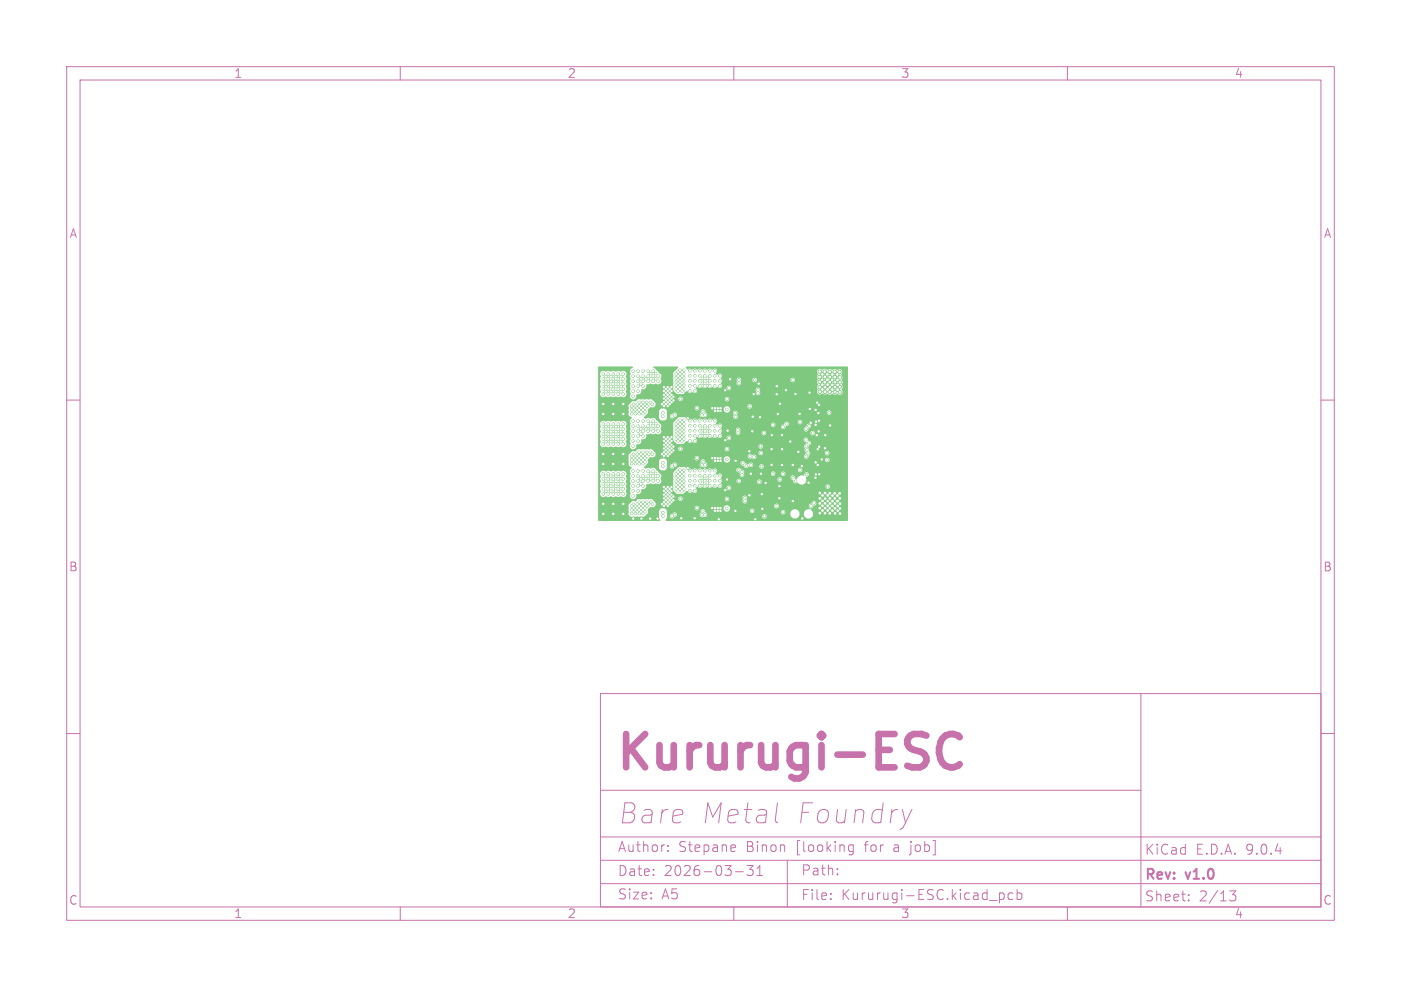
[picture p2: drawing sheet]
<svg xmlns="http://www.w3.org/2000/svg" width="210mm" height="148mm" viewBox="0 0 210 148" stroke-linecap="round" stroke-linejoin="round" font-family="sans-serif">
<defs><g id="words">
<text font-size="7" fill="#c872ab" x="92" y="116.8">Kururugi-ESC</text>
<g font-size="4.2" fill="#c872ab">
<text x="92.5" y="123.7">Bare</text>
<text x="104.8" y="123.7">Metal</text>
<text x="118.9" y="123.7">Foundry</text>
</g>
<g font-size="2.1" fill="#c872ab">
<text x="92.5" y="131.6">Date:</text>
<text x="92.5" y="128">Author:</text>
<text x="99.5" y="131.6">2026-03-31</text>
<text x="101.7" y="128">Stepane</text>
<text x="111.9" y="128">Binon</text>
<text x="119.5" y="128">[looking</text>
<text x="120" y="131.5">Path:</text>
<text x="129.9" y="128">for</text>
<text x="134.3" y="128">a</text>
<text x="137" y="128">job]</text>
<text x="171.5" y="128.4">KiCad</text>
<text x="179.2" y="128.4">E.D.A.</text>
<text x="186.8" y="128.4">9.0.4</text>
<text x="92.5" y="135.1">Size:</text>
<text x="99.2" y="135.1">A5</text>
<text x="120" y="135.2">File:</text>
<text x="126.1" y="135.2">Kururugi-ESC.kicad_pcb</text>
<text x="171.5" y="132.3">Rev:</text>
<text x="171.5" y="135.4">Sheet:</text>
<text x="177.9" y="132.3">v1.0</text>
<text x="179.7" y="135.4">2/13</text>
</g>
<g font-size="1.8" fill="#c872ab">
<text x="35" y="11.9">1</text>
<text x="85" y="11.9">2</text>
<text x="135" y="11.9">3</text>
<text x="185" y="11.9">4</text>
<text x="10.3" y="35.9">A</text>
<text x="198.4" y="35.9">A</text>
<text x="10.3" y="85.9">B</text>
<text x="198.3" y="85.9">B</text>
<text x="10.3" y="135.9">C</text>
<text x="35" y="137.9">1</text>
<text x="85" y="137.9">2</text>
<text x="135" y="137.9">3</text>
<text x="185" y="137.9">4</text>
<text x="198.3" y="135.9">C</text>
</g>
</g></defs>
<g fill="none" stroke="#c872ab" stroke-width=".15">
<path d="M10 10h190v128h-190zM12 12h186v124h-186zM60 10v2M110 10v2M160 10v2M10 60h2M198 60h2M10 110h2M90 104h108v32h-108zM171 118.5h-81M171 104v32M198 110h2"/>
<path d="M60 136v2M90 132.5h108M90 129h108M90 125.5h108M100.1 127.5v.2M100.1 126.8v.1M110 136v2M110 126.7l.2 .1 .1 .2-.8 .2M110.2 127.6l-.2 .1M110.2 130.7h1.2M112 129.8h.9l-.5 .6a.41 .41 0 0 1 .5 .2v.4l-.2 .2-.5 .1-.2-.2M113.5 131.3h.8"/>
<path d="M113.5 130.2l.4-.4v1.5M118 129v7M124.5 134.7v.2M124.5 134v.1M125.5 131v.2M125.5 130.3v.1M127.3 127.5l.2 .2 .4-.1M127.9 126.7v1.2a.41 .41 0 0 1-.6 .2M127.9 126.8l-.4-.1-.2 .1M136.7 121.4l-1 2M149.8 133.9v1.5M149.8 134l.4-.1 .3 .3v.4l-.1 .2h-.6"/>
<path d="M151.8 134l-.4-.1-.3 .3v.4l.1 .2h.6M152.5 134l.4-.1 .3 .3v.4l-.2 .2h-.5M152.5 133.4v1.5M160 136v2M178.2 134.9v.2M178.2 134.2v.1M184.3 133.6h.9l-.5 .6a.41 .41 0 0 1 .5 .2v.4l-.1 .2h-.7"/>
</g>
<path d="M143.9 110.5a1.73 1.73 0 0 0-2.9 .8 3.2 3.2 0 0 0 .7 3.5 1.76 1.76 0 0 0 2.2-.2" fill="none" stroke="#c872ab" stroke-width="1"/>
<g fill="#7fc87f" stroke="#7fc87f" stroke-width=".15">
<circle cx="101.9" cy="56.1" r=".17"/>
<circle cx="91.2" cy="56.8" r=".17"/>
<circle cx="97.9" cy="55.7" r=".17"/>
<circle cx="102.5" cy="56.1" r=".17"/>
<circle cx="95.7" cy="57.9" r=".17"/>
<circle cx="90.8" cy="56.5" r=".17"/>
<circle cx="91.9" cy="57.6" r=".18"/>
<circle cx="109" cy="61.4" r=".18"/>
<circle cx="94.9" cy="58.7" r=".17"/>
<circle cx="93.1" cy="58.7" r=".17"/>
<circle cx="101.7" cy="55.8" r=".17"/>
<circle cx="98.3" cy="56.8" r=".17"/>
<circle cx="92.7" cy="56.1" r=".17"/>
<circle cx="93.4" cy="56.1" r=".17"/>
<circle cx="93.4" cy="56.8" r=".17"/>
<circle cx="98.3" cy="56" r=".18"/>
<circle cx="102.5" cy="57.2" r=".18"/>
<circle cx="95.7" cy="55.7" r=".17"/>
<circle cx="91.2" cy="58.3" r=".17"/>
<circle cx="91.2" cy="59.1" r=".17"/>
<circle cx="101.7" cy="57.5" r=".17"/>
<circle cx="101.4" cy="58.3" r=".17"/>
<circle cx="96.4" cy="56.4" r=".18"/>
<circle cx="98.7" cy="56.4" r=".17"/>
<circle cx="91.6" cy="58.7" r=".17"/>
<circle cx="101.7" cy="58.6" r=".17"/>
<circle cx="98.7" cy="57.2" r=".17"/>
<circle cx="94.9" cy="57.9" r=".17"/>
<circle cx="94.9" cy="56.4" r=".17"/>
<circle cx="96.1" cy="57.6" r=".17"/>
<circle cx="117.8" cy="58.5" r=".17"/>
<circle cx="91.9" cy="62.1" r=".17"/>
<circle cx="106.8" cy="68.7" r=".18"/>
<circle cx="99.5" cy="68.4" r=".17"/>
<circle cx="100.4" cy="75.6" r=".18"/>
<circle cx="124.1" cy="75.8" r=".25"/>
<circle cx="124.8" cy="75.9" r=".25"/>
<circle cx="90.4" cy="77.1" r=".17"/>
<circle cx="100.9" cy="59.5" r=".18"/>
<circle cx="122.4" cy="65.3" r=".17"/>
<circle cx="99.8" cy="74.5" r=".17"/>
<circle cx="100.9" cy="67" r=".17"/>
<circle cx="122.9" cy="73.9" r=".25"/>
<circle cx="124.4" cy="77" r=".25"/>
<circle cx="116.4" cy="59.1" r=".17"/>
<circle cx="116.8" cy="74.7" r=".17"/>
<circle cx="99.5" cy="66.1" r=".17"/>
<circle cx="124.1" cy="75.1" r=".25"/>
<circle cx="107.2" cy="69.1" r=".18"/>
<circle cx="100.1" cy="60.9" r=".18"/>
<circle cx="124.4" cy="63.8" r=".17"/>
<circle cx="114.8" cy="72.4" r=".17"/>
<circle cx="108" cy="76.6" r=".17"/>
<circle cx="99.8" cy="67.5" r=".17"/>
<circle cx="123.7" cy="67.2" r=".17"/>
<circle cx="100.1" cy="60.3" r=".17"/>
<circle cx="112.3" cy="67.7" r=".17"/>
<circle cx="98.6" cy="77.8" r=".18"/>
<circle cx="100.7" cy="66.7" r=".17"/>
<circle cx="91.9" cy="60.6" r=".17"/>
<circle cx="123.7" cy="74.8" r=".25"/>
<circle cx="125.1" cy="74" r=".25"/>
<circle cx="116.4" cy="57.9" r=".18"/>
<circle cx="117.2" cy="65.3" r=".17"/>
<circle cx="122.8" cy="71.1" r=".17"/>
<circle cx="124.4" cy="74.7" r=".25"/>
<circle cx="125.9" cy="74.7" r=".25"/>
<circle cx="100.4" cy="58.3" r=".18"/>
<circle cx="123.7" cy="73.9" r=".25"/>
<circle cx="99.5" cy="73.6" r=".17"/>
<circle cx="99.5" cy="74.2" r=".17"/>
<circle cx="100.7" cy="58.6" r=".17"/>
<circle cx="100.4" cy="73.9" r=".17"/>
<circle cx="112.8" cy="62.5" r=".17"/>
<circle cx="114.1" cy="71" r=".17"/>
<circle cx="107.2" cy="76.6" r=".17"/>
<circle cx="123.7" cy="76.2" r=".25"/>
<circle cx="107.6" cy="68.7" r=".17"/>
<circle cx="124.4" cy="76.2" r=".25"/>
<circle cx="116.6" cy="62.1" r=".17"/>
<circle cx="106.8" cy="61.2" r=".17"/>
<circle cx="100.4" cy="68.1" r=".17"/>
<circle cx="121.4" cy="58.9" r=".17"/>
<circle cx="122.9" cy="77" r=".25"/>
<circle cx="100.7" cy="66.1" r=".17"/>
<circle cx="121.4" cy="61.3" r=".17"/>
<circle cx="100.1" cy="59.8" r=".17"/>
<circle cx="122.3" cy="61.5" r=".17"/>
<circle cx="100.7" cy="59.8" r=".17"/>
<circle cx="122.8" cy="67" r=".17"/>
<circle cx="100.4" cy="60" r=".17"/>
<circle cx="99.8" cy="58.9" r=".17"/>
<circle cx="125.9" cy="74" r=".25"/>
<circle cx="124.8" cy="75.1" r=".25"/>
<circle cx="123.3" cy="75.8" r=".25"/>
<circle cx="123.7" cy="65.3" r=".17"/>
<circle cx="114.2" cy="74.1" r=".17"/>
<circle cx="116.8" cy="72.9" r=".18"/>
<circle cx="125.2" cy="77" r=".25"/>
<circle cx="94.9" cy="77.8" r=".17"/>
<circle cx="107.6" cy="61.6" r=".17"/>
<circle cx="115.7" cy="69.7" r=".17"/>
<circle cx="100.4" cy="75" r=".17"/>
<circle cx="113.9" cy="62.6" r=".17"/>
<circle cx="118.5" cy="66.2" r=".17"/>
<circle cx="100.4" cy="65.8" r=".17"/>
<circle cx="124.4" cy="75.5" r=".25"/>
<circle cx="117.2" cy="67.4" r=".18"/>
<circle cx="122.7" cy="64.7" r=".17"/>
<circle cx="99.5" cy="65.6" r=".17"/>
<circle cx="123.7" cy="77" r=".25"/>
<circle cx="100.4" cy="66.4" r=".17"/>
<circle cx="115.7" cy="67.4" r=".17"/>
<circle cx="99.5" cy="60.9" r=".18"/>
<circle cx="119.2" cy="59.1" r=".17"/>
<circle cx="99.2" cy="60.6" r=".17"/>
<circle cx="99.8" cy="66.4" r=".17"/>
<circle cx="108.7" cy="66" r=".17"/>
<circle cx="114.3" cy="76.3" r=".17"/>
<circle cx="99.5" cy="75.9" r=".17"/>
<circle cx="100.4" cy="59.5" r=".17"/>
<circle cx="100.1" cy="58.1" r=".17"/>
<circle cx="99.5" cy="59.2" r=".17"/>
<circle cx="100.1" cy="75.3" r=".18"/>
<circle cx="125.9" cy="77" r=".25"/>
<circle cx="122.8" cy="63.1" r=".17"/>
<circle cx="122.3" cy="71.1" r=".17"/>
<circle cx="100.4" cy="67.5" r=".17"/>
<circle cx="99.5" cy="67.3" r=".17"/>
<circle cx="100.1" cy="58.6" r=".17"/>
<circle cx="113.2" cy="77.9" r=".17"/>
<circle cx="100.1" cy="59.2" r=".17"/>
<circle cx="100.7" cy="67.8" r=".18"/>
<circle cx="100.1" cy="67.3" r=".17"/>
<circle cx="120.2" cy="69.9" r=".17"/>
<circle cx="125.2" cy="75.5" r=".25"/>
<circle cx="109.1" cy="64.6" r=".18"/>
<circle cx="123.7" cy="75.5" r=".25"/>
<circle cx="103.1" cy="70.2" r=".17"/>
<circle cx="108" cy="76.2" r=".17"/>
<circle cx="99.5" cy="67.8" r=".18"/>
<circle cx="108.7" cy="73.5" r=".18"/>
<circle cx="122.5" cy="60.4" r=".18"/>
<circle cx="99.8" cy="60.6" r=".17"/>
<circle cx="100.9" cy="60" r=".17"/>
<circle cx="90.4" cy="75.6" r=".17"/>
<circle cx="121.2" cy="72.4" r=".17"/>
<circle cx="108" cy="61.6" r=".17"/>
<circle cx="112.3" cy="74.3" r=".18"/>
<circle cx="123.2" cy="68.9" r=".17"/>
<circle cx="125.9" cy="75.5" r=".25"/>
<circle cx="100.6" cy="74.7" r=".18"/>
<circle cx="93.4" cy="68.1" r=".17"/>
<circle cx="93.4" cy="77.1" r=".17"/>
<circle cx="100.1" cy="74.7" r=".18"/>
<circle cx="99.5" cy="74.7" r=".17"/>
<circle cx="122.9" cy="76.2" r=".25"/>
<circle cx="122.9" cy="75.5" r=".25"/>
<circle cx="99.5" cy="75.3" r=".17"/>
<circle cx="102.1" cy="77.7" r=".17"/>
<circle cx="93.4" cy="75.6" r=".17"/>
<circle cx="107.2" cy="76.2" r=".17"/>
<circle cx="99.8" cy="65.8" r=".17"/>
<circle cx="100.6" cy="73.6" r=".18"/>
<circle cx="106" cy="71.7" r=".17"/>
<circle cx="103.4" cy="58.6" r=".17"/>
<circle cx="104.2" cy="56.4" r=".17"/>
<circle cx="103.4" cy="71.3" r=".17"/>
<circle cx="103.4" cy="57.9" r=".18"/>
<circle cx="123.6" cy="55.7" r=".25"/>
<circle cx="124.8" cy="56.2" r=".25"/>
<circle cx="122.9" cy="58.1" r=".25"/>
<circle cx="103.4" cy="72.1" r=".17"/>
<circle cx="106.4" cy="70.6" r=".17"/>
<circle cx="104.9" cy="63.1" r=".17"/>
<circle cx="105.3" cy="56.7" r=".18"/>
<circle cx="106" cy="56.7" r=".17"/>
<circle cx="104.1" cy="73.6" r=".17"/>
<circle cx="107.2" cy="65.4" r=".18"/>
<circle cx="124" cy="56.9" r=".25"/>
<circle cx="104.1" cy="70.6" r=".17"/>
<circle cx="125.9" cy="58.8" r=".25"/>
<circle cx="107.1" cy="72.8" r=".17"/>
<circle cx="107.9" cy="65.4" r=".17"/>
<circle cx="103.4" cy="63.8" r=".17"/>
<circle cx="106.4" cy="57.1" r=".17"/>
<circle cx="105.7" cy="57.9" r=".18"/>
<circle cx="104.9" cy="56.4" r=".17"/>
<circle cx="123.6" cy="56.5" r=".25"/>
<circle cx="107.2" cy="57.9" r=".18"/>
<circle cx="125.5" cy="57" r=".25"/>
<circle cx="106.4" cy="65.4" r=".17"/>
<circle cx="105.7" cy="57.1" r=".17"/>
<circle cx="105.7" cy="65.4" r=".17"/>
<circle cx="125.6" cy="57.7" r=".25"/>
<circle cx="113.6" cy="58.5" r=".17"/>
<circle cx="105.7" cy="55.6" r=".17"/>
<circle cx="107.2" cy="57.1" r=".17"/>
<circle cx="124.4" cy="58.8" r=".25"/>
<circle cx="103.4" cy="70.6" r=".17"/>
<circle cx="125.2" cy="58" r=".25"/>
<circle cx="122.9" cy="58.7" r=".25"/>
<circle cx="107.1" cy="72.1" r=".17"/>
<circle cx="103.4" cy="66.1" r=".17"/>
<circle cx="105.7" cy="64.6" r=".17"/>
<circle cx="104.2" cy="58.6" r=".17"/>
<circle cx="104.9" cy="72.8" r=".18"/>
<circle cx="125.1" cy="56.6" r=".25"/>
<circle cx="123.6" cy="57.3" r=".25"/>
<circle cx="104.1" cy="71.3" r=".17"/>
<circle cx="104.2" cy="57.1" r=".17"/>
<circle cx="103.4" cy="73.6" r=".17"/>
<circle cx="105.6" cy="72.8" r=".17"/>
<circle cx="124" cy="56.1" r=".25"/>
<circle cx="104.1" cy="72.1" r=".17"/>
<circle cx="125.9" cy="58" r=".25"/>
<circle cx="125.1" cy="55.8" r=".25"/>
<circle cx="113.6" cy="59" r=".17"/>
<circle cx="106" cy="64.2" r=".17"/>
<circle cx="122.9" cy="56.5" r=".25"/>
<circle cx="104.9" cy="65.4" r=".17"/>
<circle cx="107.9" cy="57.1" r=".17"/>
<circle cx="107.9" cy="71.3" r=".17"/>
<circle cx="123.7" cy="58.7" r=".25"/>
<circle cx="125.9" cy="57.3" r=".25"/>
<circle cx="105.7" cy="63.1" r=".17"/>
<circle cx="105.7" cy="63.9" r=".17"/>
<circle cx="103.4" cy="64.6" r=".17"/>
<circle cx="124.4" cy="57.3" r=".25"/>
<circle cx="124.1" cy="57.7" r=".25"/>
<circle cx="104.2" cy="63.9" r=".18"/>
<circle cx="103.4" cy="63.1" r=".17"/>
<circle cx="106.4" cy="63.9" r=".17"/>
<circle cx="123.3" cy="57.7" r=".25"/>
<circle cx="107.9" cy="72.8" r=".18"/>
<circle cx="104.2" cy="57.9" r=".18"/>
<circle cx="104.9" cy="70.6" r=".18"/>
<circle cx="105.3" cy="65" r=".18"/>
<circle cx="106.4" cy="64.6" r=".17"/>
<circle cx="104.1" cy="72.8" r=".17"/>
<circle cx="107.9" cy="63.9" r=".17"/>
<circle cx="104.2" cy="65.4" r=".18"/>
<circle cx="124.4" cy="58.1" r=".25"/>
<circle cx="103.4" cy="72.8" r=".17"/>
<circle cx="107.2" cy="63.9" r=".18"/>
<circle cx="104.9" cy="64.6" r=".17"/>
<circle cx="106.4" cy="55.6" r=".17"/>
<circle cx="104.9" cy="57.1" r=".17"/>
<circle cx="124.1" cy="58.4" r=".25"/>
<circle cx="106" cy="57.5" r=".17"/>
<circle cx="107.2" cy="63.1" r=".18"/>
<circle cx="107.1" cy="71.3" r=".17"/>
<circle cx="106.4" cy="72.8" r=".17"/>
<circle cx="107.1" cy="70.6" r=".17"/>
<circle cx="106.4" cy="57.9" r=".17"/>
<circle cx="124.8" cy="57.7" r=".25"/>
<circle cx="105.6" cy="72.1" r=".17"/>
<circle cx="125.5" cy="56.2" r=".25"/>
<circle cx="105.3" cy="71.7" r=".17"/>
<circle cx="125.6" cy="58.4" r=".25"/>
<circle cx="125.2" cy="58.8" r=".25"/>
<circle cx="107.9" cy="56.4" r=".17"/>
<circle cx="124.4" cy="55.8" r=".25"/>
<circle cx="104.9" cy="63.9" r=".17"/>
<circle cx="123.3" cy="56.1" r=".25"/>
<circle cx="107.9" cy="57.9" r=".18"/>
<circle cx="124.8" cy="58.4" r=".25"/>
<circle cx="104.9" cy="71.3" r=".17"/>
<circle cx="104.2" cy="55.6" r=".17"/>
<circle cx="122.9" cy="55.7" r=".25"/>
<circle cx="103.4" cy="57.1" r=".17"/>
<circle cx="124" cy="68" r=".17"/>
<circle cx="105.6" cy="70.6" r=".17"/>
<circle cx="112.4" cy="60.9" r=".17"/>
<circle cx="105.3" cy="72.5" r=".17"/>
<circle cx="109.3" cy="58.2" r=".17"/>
<circle cx="120.9" cy="68.4" r=".17"/>
<circle cx="124" cy="69" r=".17"/>
<circle cx="105.4" cy="69.2" r=".17"/>
<circle cx="105.4" cy="61.7" r=".17"/>
<circle cx="104.5" cy="61.2" r=".17"/>
<circle cx="106.4" cy="63.1" r=".17"/>
<circle cx="107.9" cy="72.1" r=".18"/>
<circle cx="117.9" cy="63.6" r=".18"/>
<circle cx="99.4" cy="61.9" r=".17"/>
<circle cx="109.2" cy="73.1" r=".18"/>
<circle cx="111.9" cy="69.8" r=".17"/>
<circle cx="99.4" cy="69.4" r=".17"/>
<circle cx="105.3" cy="57.5" r=".18"/>
<circle cx="111.3" cy="69.5" r=".17"/>
<circle cx="110.2" cy="61.9" r=".17"/>
<circle cx="121.1" cy="68" r=".17"/>
<circle cx="107.9" cy="64.6" r=".17"/>
<circle cx="125.9" cy="56.6" r=".25"/>
<circle cx="109.3" cy="65.7" r=".17"/>
<circle cx="107.2" cy="55.6" r=".17"/>
<circle cx="104.2" cy="64.6" r=".18"/>
<circle cx="114" cy="67.9" r=".17"/>
<circle cx="114.2" cy="70" r=".18"/>
<circle cx="115.9" cy="63.7" r=".18"/>
<circle cx="99.4" cy="62.4" r=".18"/>
<circle cx="112.6" cy="69.7" r=".17"/>
<circle cx="104.5" cy="68.7" r=".18"/>
<circle cx="114" cy="67" r=".17"/>
<circle cx="99.4" cy="69.9" r=".18"/>
<circle cx="110.3" cy="62.5" r=".17"/>
<circle cx="120.8" cy="64.4" r=".17"/>
<circle cx="124.1" cy="73" r=".18"/>
<circle cx="120.9" cy="71.2" r=".17"/>
<circle cx="104.5" cy="76.2" r=".17"/>
<circle cx="117.4" cy="64" r=".17"/>
<circle cx="111.6" cy="75.2" r=".18"/>
<circle cx="99.4" cy="77.4" r=".17"/>
<circle cx="113" cy="68.5" r=".18"/>
<circle cx="122" cy="75.5" r=".18"/>
<circle cx="121.6" cy="75.9" r=".17"/>
<circle cx="119.9" cy="63.3" r=".17"/>
<circle cx="105.2" cy="62.2" r=".18"/>
<circle cx="112.4" cy="68.4" r=".17"/>
<circle cx="105.7" cy="77.2" r=".17"/>
<circle cx="121.2" cy="63.9" r=".18"/>
<circle cx="117.4" cy="71" r=".18"/>
<circle cx="117.4" cy="76.8" r=".17"/>
<circle cx="118.8" cy="71.6" r=".17"/>
<circle cx="119.3" cy="72.2" r=".17"/>
<circle cx="110.7" cy="70.5" r=".17"/>
<circle cx="114.5" cy="65" r=".17"/>
<circle cx="109" cy="67.4" r=".18"/>
<circle cx="121.2" cy="66.4" r=".18"/>
<circle cx="113.8" cy="72.2" r=".18"/>
<circle cx="114.6" cy="77.4" r=".17"/>
<circle cx="105.4" cy="76.7" r=".17"/>
<circle cx="119.9" cy="70.5" r=".17"/>
<circle cx="99.4" cy="76.9" r=".17"/>
<circle cx="111.6" cy="74.7" r=".17"/>
<circle cx="116.4" cy="75.9" r=".2"/>
<circle cx="121.8" cy="65" r=".17"/>
<circle cx="120.9" cy="67.5" r=".17"/>
<circle cx="120.8" cy="66" r=".17"/>
<circle cx="124.3" cy="61.9" r=".17"/>
<circle cx="109" cy="59.9" r=".18"/>
<circle cx="109" cy="74.8" r=".17"/>
<circle cx="105.7" cy="62.2" r=".18"/>
<circle cx="120.9" cy="67" r=".17"/>
<circle cx="105.2" cy="69.7" r=".18"/>
<circle cx="105.7" cy="69.7" r=".18"/>
<circle cx="105.2" cy="77.2" r=".17"/>
<circle cx="102" cy="59.8" r=".17"/>
<circle cx="95.8" cy="60.3" r=".17"/>
<circle cx="93.4" cy="62.1" r=".17"/>
<circle cx="107.2" cy="61.2" r=".18"/>
<circle cx="99.8" cy="75" r=".17"/>
<circle cx="108" cy="69.1" r=".18"/>
<circle cx="125.5" cy="74.3" r=".25"/>
<circle cx="122.3" cy="63.2" r=".17"/>
<circle cx="104.1" cy="77.7" r=".17"/>
<circle cx="125.1" cy="74.7" r=".25"/>
<circle cx="122.3" cy="69.3" r=".17"/>
<circle cx="99.8" cy="75.6" r=".18"/>
<circle cx="122.6" cy="69.7" r=".17"/>
<circle cx="116.9" cy="60.5" r=".17"/>
<circle cx="112.5" cy="71" r=".17"/>
<circle cx="100.1" cy="66.1" r=".17"/>
<circle cx="91.9" cy="68.1" r=".17"/>
<circle cx="99.5" cy="59.8" r=".17"/>
<circle cx="107.8" cy="77.9" r=".18"/>
<circle cx="100.4" cy="73.3" r=".17"/>
<circle cx="117.2" cy="69.7" r=".17"/>
<circle cx="123.3" cy="76.6" r=".25"/>
<circle cx="100.4" cy="60.6" r=".17"/>
<circle cx="100.1" cy="65.6" r=".17"/>
<circle cx="100.1" cy="68.4" r=".18"/>
<circle cx="107.6" cy="61.2" r=".17"/>
<circle cx="107.6" cy="69.1" r=".18"/>
<circle cx="100.6" cy="74.2" r=".18"/>
<circle cx="102.2" cy="57.5" r=".17"/>
<circle cx="91.2" cy="57.6" r=".18"/>
<circle cx="90.4" cy="59.1" r=".18"/>
<circle cx="102.5" cy="55.5" r=".17"/>
<circle cx="96.4" cy="57.9" r=".18"/>
<circle cx="92.3" cy="58.7" r=".17"/>
<circle cx="90.4" cy="58.3" r=".18"/>
<circle cx="96.4" cy="57.2" r=".18"/>
<circle cx="97.2" cy="57.2" r=".17"/>
<circle cx="102.2" cy="58.1" r=".17"/>
<circle cx="91.9" cy="56.1" r=".17"/>
<circle cx="90.8" cy="58" r=".18"/>
<circle cx="102.2" cy="55.8" r=".17"/>
<circle cx="101.4" cy="56.6" r=".17"/>
<circle cx="92.3" cy="57.2" r=".17"/>
<circle cx="94.9" cy="55.7" r=".17"/>
<circle cx="92.3" cy="56.5" r=".17"/>
<circle cx="97.5" cy="56" r=".17"/>
<circle cx="90.4" cy="56.8" r=".18"/>
<circle cx="94.9" cy="57.2" r=".17"/>
<circle cx="93.4" cy="58.3" r=".17"/>
<circle cx="93.4" cy="57.6" r=".17"/>
<circle cx="90.4" cy="57.6" r=".18"/>
<circle cx="101.9" cy="57.8" r=".17"/>
<circle cx="92.7" cy="56.8" r=".17"/>
<circle cx="90.8" cy="57.2" r=".17"/>
<circle cx="99.5" cy="73" r=".18"/>
<circle cx="109" cy="71.9" r=".17"/>
<circle cx="107.2" cy="61.6" r=".18"/>
<circle cx="122.3" cy="63.7" r=".17"/>
<circle cx="122.6" cy="67.4" r=".17"/>
<circle cx="100.7" cy="65.6" r=".17"/>
<circle cx="90.4" cy="69.6" r=".17"/>
<circle cx="99.8" cy="68.1" r=".17"/>
<circle cx="99.8" cy="73.9" r=".17"/>
<circle cx="113" cy="59.1" r=".17"/>
<circle cx="124.8" cy="74.3" r=".25"/>
<circle cx="100.7" cy="59.2" r=".17"/>
<circle cx="99.8" cy="67" r=".17"/>
<circle cx="108.7" cy="58.5" r=".18"/>
<circle cx="119.9" cy="62.1" r=".17"/>
<circle cx="93.4" cy="69.6" r=".17"/>
<circle cx="100.4" cy="67" r=".17"/>
<circle cx="100.1" cy="66.7" r=".17"/>
<circle cx="100.7" cy="60.3" r=".17"/>
<circle cx="93.4" cy="60.6" r=".17"/>
<circle cx="99.2" cy="75.6" r=".17"/>
<circle cx="107.6" cy="76.6" r=".17"/>
<circle cx="107.2" cy="68.7" r=".17"/>
<circle cx="99.5" cy="66.7" r=".17"/>
<circle cx="119.7" cy="67.8" r=".17"/>
<circle cx="121.5" cy="63.4" r=".18"/>
<circle cx="101.4" cy="56.1" r=".17"/>
<circle cx="92.7" cy="57.6" r=".18"/>
<circle cx="102.2" cy="56.9" r=".17"/>
<circle cx="90.8" cy="58.7" r=".17"/>
<circle cx="95.7" cy="57.2" r=".17"/>
<circle cx="91.6" cy="56.5" r=".17"/>
<circle cx="91.6" cy="58" r=".18"/>
<circle cx="102.2" cy="56.4" r=".17"/>
<circle cx="91.9" cy="56.8" r=".17"/>
<circle cx="93.1" cy="57.2" r=".17"/>
<circle cx="101.4" cy="57.2" r=".18"/>
<circle cx="95.7" cy="56.4" r=".17"/>
<circle cx="102.2" cy="58.6" r=".17"/>
<circle cx="96.4" cy="55.7" r=".18"/>
<circle cx="96.8" cy="56.8" r=".18"/>
<circle cx="95.7" cy="58.7" r=".17"/>
<circle cx="97.5" cy="56.8" r=".17"/>
<circle cx="92.3" cy="58" r=".18"/>
<circle cx="96.1" cy="56.8" r=".17"/>
<circle cx="97.9" cy="57.2" r=".17"/>
<circle cx="93.1" cy="58" r=".18"/>
<circle cx="91.6" cy="57.2" r=".17"/>
<circle cx="97.2" cy="56.4" r=".17"/>
<circle cx="101.7" cy="56.9" r=".17"/>
<circle cx="101.9" cy="57.2" r=".18"/>
<circle cx="92.7" cy="58.3" r=".17"/>
<circle cx="110.7" cy="72.1" r=".17"/>
<circle cx="111.2" cy="71.2" r=".17"/>
<circle cx="110.6" cy="64.9" r=".18"/>
<circle cx="111.2" cy="70.8" r=".18"/>
<circle cx="110.6" cy="64.5" r=".18"/>
<circle cx="91.2" cy="56.1" r=".17"/>
<circle cx="97.2" cy="55.7" r=".17"/>
<circle cx="110.8" cy="57" r=".17"/>
<circle cx="110.7" cy="57.4" r=".17"/>
<circle cx="125.5" cy="75.1" r=".25"/>
<circle cx="100.9" cy="74.5" r=".17"/>
<circle cx="90.4" cy="56.1" r=".18"/>
<circle cx="100.4" cy="74.5" r=".17"/>
<circle cx="125.6" cy="76.6" r=".25"/>
<circle cx="97.9" cy="56.4" r=".17"/>
<circle cx="91.9" cy="59.1" r=".17"/>
<circle cx="118.8" cy="57" r=".17"/>
<circle cx="113.1" cy="57" r=".17"/>
<circle cx="124.1" cy="76.6" r=".25"/>
<circle cx="100.1" cy="73" r=".18"/>
<circle cx="94.9" cy="59.4" r=".17"/>
<circle cx="99.8" cy="58.3" r=".17"/>
<circle cx="102.5" cy="57.8" r=".17"/>
<circle cx="101.4" cy="57.8" r=".17"/>
<circle cx="101.9" cy="56.6" r=".17"/>
<circle cx="92.7" cy="59.1" r=".17"/>
<circle cx="101.7" cy="58.1" r=".17"/>
<circle cx="93.4" cy="59.1" r=".17"/>
<circle cx="93.1" cy="56.5" r=".17"/>
<circle cx="101.9" cy="55.5" r=".17"/>
<circle cx="101.9" cy="58.3" r=".17"/>
<circle cx="101.7" cy="56.4" r=".17"/>
<circle cx="102.5" cy="58.3" r=".17"/>
<circle cx="91.9" cy="58.3" r=".17"/>
<circle cx="102.5" cy="56.6" r=".17"/>
<circle cx="112.8" cy="64.7" r=".17"/>
<circle cx="124.8" cy="76.6" r=".25"/>
<circle cx="118.8" cy="69.7" r=".17"/>
<circle cx="97.5" cy="77.8" r=".17"/>
<circle cx="125.6" cy="75.9" r=".25"/>
<circle cx="103.1" cy="62.7" r=".17"/>
<circle cx="124.4" cy="74" r=".25"/>
<circle cx="124.1" cy="74.3" r=".25"/>
<circle cx="100.6" cy="73" r=".18"/>
<circle cx="99.8" cy="59.5" r=".17"/>
<circle cx="99.8" cy="73.3" r=".17"/>
<circle cx="100.6" cy="75.3" r=".18"/>
<circle cx="90.4" cy="62.1" r=".18"/>
<circle cx="118.8" cy="75.1" r=".17"/>
<circle cx="96.2" cy="77.8" r=".17"/>
<circle cx="91.9" cy="75.6" r=".18"/>
<circle cx="109.4" cy="56.9" r=".17"/>
<circle cx="99.8" cy="60" r=".17"/>
<circle cx="108" cy="61.2" r=".17"/>
<circle cx="125.9" cy="76.2" r=".25"/>
<circle cx="100.1" cy="73.6" r=".18"/>
<circle cx="100.1" cy="75.9" r=".18"/>
<circle cx="91.9" cy="69.6" r=".17"/>
<circle cx="90.4" cy="60.6" r=".18"/>
<circle cx="123.3" cy="75.1" r=".25"/>
<circle cx="99.2" cy="68.1" r=".17"/>
<circle cx="103.4" cy="65.4" r=".17"/>
<circle cx="124.7" cy="57" r=".25"/>
<circle cx="104.2" cy="66.1" r=".18"/>
<circle cx="104.9" cy="72.1" r=".18"/>
<circle cx="104.9" cy="55.6" r=".17"/>
<circle cx="123.7" cy="58.1" r=".25"/>
<circle cx="107.2" cy="64.6" r=".18"/>
<circle cx="103.4" cy="55.6" r=".18"/>
<circle cx="104.9" cy="57.9" r=".18"/>
<circle cx="123.3" cy="58.4" r=".25"/>
<circle cx="125.9" cy="55.8" r=".25"/>
<circle cx="106.4" cy="56.4" r=".17"/>
<circle cx="106.4" cy="71.3" r=".17"/>
<circle cx="124.4" cy="56.6" r=".25"/>
<circle cx="123.2" cy="56.9" r=".25"/>
<circle cx="107.2" cy="56.4" r=".17"/>
<circle cx="125.2" cy="57.3" r=".25"/>
<circle cx="122.9" cy="57.3" r=".25"/>
<circle cx="105.3" cy="64.2" r=".18"/>
<circle cx="105.7" cy="56.4" r=".17"/>
<circle cx="106" cy="72.5" r=".17"/>
<circle cx="106.4" cy="72.1" r=".17"/>
<circle cx="106" cy="65" r=".17"/>
<circle cx="104.2" cy="63.1" r=".18"/>
<circle cx="103.4" cy="56.3" r=".18"/>
<circle cx="105.6" cy="71.3" r=".17"/>
<circle cx="115.7" cy="65.3" r=".17"/>
<circle cx="110.3" cy="69.1" r=".17"/>
<circle cx="100.7" cy="67.3" r=".17"/>
<circle cx="122.8" cy="60.7" r=".17"/>
<circle cx="120.3" cy="77.8" r=".17"/>
<circle cx="100.4" cy="58.9" r=".17"/>
<circle cx="99.5" cy="58.6" r=".17"/>
<circle cx="122.7" cy="62" r=".17"/>
<circle cx="100.1" cy="67.8" r=".18"/>
<circle cx="125.2" cy="76.2" r=".25"/>
<circle cx="90.4" cy="68.1" r=".17"/>
<circle cx="122.9" cy="74.7" r=".25"/>
<circle cx="113.7" cy="57.5" r=".17"/>
<circle cx="106.8" cy="76.2" r=".17"/>
<circle cx="99.5" cy="58.1" r=".17"/>
<circle cx="123.3" cy="74.3" r=".25"/>
<circle cx="110.2" cy="76.6" r=".17"/>
<circle cx="91.9" cy="77.1" r=".18"/>
<circle cx="122.2" cy="71.7" r=".18"/>
<circle cx="100.1" cy="74.2" r=".18"/>
<circle cx="99.5" cy="60.3" r=".17"/>
<circle cx="100.7" cy="58.1" r=".17"/>
<circle cx="107.6" cy="76.2" r=".17"/>
<circle cx="100.9" cy="67.5" r=".17"/>
<circle cx="100.9" cy="75" r=".17"/>
<circle cx="108" cy="68.7" r=".17"/>
<circle cx="97.2" cy="60.6" r=".17"/>
<circle cx="94.7" cy="60.9" r=".17"/>
<circle cx="95.8" cy="62" r=".17"/>
<circle cx="95.3" cy="62" r=".18"/>
<circle cx="95.5" cy="61.8" r=".17"/>
<circle cx="96.7" cy="60.6" r=".17"/>
<circle cx="96.1" cy="61.2" r=".17"/>
<circle cx="96.4" cy="62" r=".18"/>
<circle cx="96.1" cy="60.6" r=".17"/>
<circle cx="96.4" cy="61.5" r=".18"/>
<circle cx="96.4" cy="60.3" r=".17"/>
<circle cx="95" cy="61.2" r=".17"/>
<circle cx="95" cy="61.8" r=".17"/>
<circle cx="96.7" cy="61.2" r=".17"/>
<circle cx="94.7" cy="68.4" r=".18"/>
<circle cx="94.7" cy="62" r=".18"/>
<circle cx="95.5" cy="60.6" r=".17"/>
<circle cx="94.7" cy="61.5" r=".18"/>
<circle cx="96.9" cy="60.9" r=".17"/>
<circle cx="95.3" cy="60.9" r=".18"/>
<circle cx="96.9" cy="60.3" r=".17"/>
<circle cx="95.5" cy="61.2" r=".17"/>
<circle cx="96.1" cy="61.8" r=".17"/>
<circle cx="97.8" cy="60.6" r=".18"/>
<circle cx="95.8" cy="60.9" r=".17"/>
<circle cx="96.7" cy="61.8" r=".17"/>
<circle cx="95.3" cy="61.5" r=".18"/>
<circle cx="95" cy="60.6" r=".17"/>
<circle cx="97.5" cy="60.3" r=".17"/>
<circle cx="95.8" cy="61.5" r=".17"/>
<circle cx="96.4" cy="60.9" r=".17"/>
<circle cx="101.1" cy="62.2" r=".17"/>
<circle cx="100.7" cy="62.4" r=".17"/>
<circle cx="102" cy="67.3" r=".18"/>
<circle cx="95.8" cy="69.5" r=".17"/>
<circle cx="97.5" cy="67.8" r=".18"/>
<circle cx="96.7" cy="69.2" r=".18"/>
<circle cx="97.8" cy="68.1" r=".17"/>
<circle cx="95.5" cy="69.2" r=".17"/>
<circle cx="95.2" cy="69" r=".18"/>
<circle cx="95.8" cy="69" r=".18"/>
<circle cx="94.7" cy="69.5" r=".17"/>
<circle cx="95.2" cy="69.5" r=".17"/>
<circle cx="95" cy="69.2" r=".17"/>
<circle cx="95.5" cy="68.7" r=".17"/>
<circle cx="95.2" cy="68.4" r=".17"/>
<circle cx="97.2" cy="68.1" r=".18"/>
<circle cx="96.1" cy="69.2" r=".17"/>
<circle cx="96.9" cy="68.4" r=".17"/>
<circle cx="95.5" cy="68.1" r=".17"/>
<circle cx="96.1" cy="68.7" r=".17"/>
<circle cx="96.4" cy="67.8" r=".18"/>
<circle cx="96.4" cy="68.4" r=".17"/>
<circle cx="96.7" cy="68.7" r=".18"/>
<circle cx="95.8" cy="68.4" r=".17"/>
<circle cx="96.4" cy="69.5" r=".17"/>
<circle cx="96.7" cy="68.1" r=".18"/>
<circle cx="94.7" cy="69" r=".18"/>
<circle cx="95" cy="68.1" r=".17"/>
<circle cx="95" cy="68.7" r=".17"/>
<circle cx="96.1" cy="68.1" r=".17"/>
<circle cx="95.8" cy="67.8" r=".18"/>
<circle cx="96.4" cy="69" r=".18"/>
<circle cx="96.9" cy="67.8" r=".18"/>
<circle cx="95.8" cy="75.9" r=".17"/>
<circle cx="95.2" cy="77" r=".17"/>
<circle cx="100.7" cy="69.9" r=".17"/>
<circle cx="100.7" cy="77.4" r=".17"/>
<circle cx="96.1" cy="75.6" r=".17"/>
<circle cx="102" cy="74.8" r=".17"/>
<circle cx="96.4" cy="76.4" r=".17"/>
<circle cx="97.8" cy="75.6" r=".18"/>
<circle cx="101.1" cy="69.7" r=".17"/>
<circle cx="96.9" cy="75.3" r=".18"/>
<circle cx="96.1" cy="76.2" r=".17"/>
<circle cx="94.7" cy="77" r=".17"/>
<circle cx="95.5" cy="76.7" r=".18"/>
<circle cx="90.8" cy="66.2" r=".17"/>
<circle cx="94.7" cy="75.9" r=".17"/>
<circle cx="97.2" cy="75.6" r=".18"/>
<circle cx="96.7" cy="76.2" r=".18"/>
<circle cx="96.1" cy="76.7" r=".17"/>
<circle cx="101.1" cy="77.2" r=".17"/>
<circle cx="94.7" cy="76.4" r=".17"/>
<circle cx="95" cy="76.7" r=".18"/>
<circle cx="96.4" cy="75.3" r=".17"/>
<circle cx="95.5" cy="76.2" r=".18"/>
<circle cx="95.2" cy="76.4" r=".17"/>
<circle cx="97.5" cy="75.3" r=".17"/>
<circle cx="95" cy="76.2" r=".18"/>
<circle cx="96.4" cy="77" r=".17"/>
<circle cx="95" cy="75.6" r=".17"/>
<circle cx="95.8" cy="75.3" r=".17"/>
<circle cx="96.4" cy="75.9" r=".17"/>
<circle cx="96.7" cy="76.7" r=".18"/>
<circle cx="95.2" cy="75.9" r=".17"/>
<circle cx="96.7" cy="75.6" r=".17"/>
<circle cx="95.8" cy="76.4" r=".17"/>
<circle cx="95.5" cy="75.6" r=".18"/>
<circle cx="95.8" cy="77" r=".17"/>
<circle cx="96.9" cy="75.9" r=".17"/>
<circle cx="102.5" cy="65.3" r=".18"/>
<circle cx="96.8" cy="64.3" r=".17"/>
<circle cx="96.4" cy="63.2" r=".17"/>
<circle cx="94.9" cy="63.9" r=".17"/>
<circle cx="101.9" cy="65.3" r=".17"/>
<circle cx="91.9" cy="63.6" r=".17"/>
<circle cx="95.7" cy="63.9" r=".17"/>
<circle cx="90.4" cy="63.6" r=".17"/>
<circle cx="102.5" cy="63" r=".18"/>
<circle cx="91.2" cy="65.1" r=".18"/>
<circle cx="91.9" cy="65.1" r=".17"/>
<circle cx="91.6" cy="65.5" r=".17"/>
<circle cx="92.7" cy="63.6" r=".17"/>
<circle cx="101.7" cy="65.6" r=".17"/>
<circle cx="101.4" cy="65.3" r=".17"/>
<circle cx="95.7" cy="65.4" r=".18"/>
<circle cx="92.7" cy="66.6" r=".17"/>
<circle cx="97.2" cy="63.9" r=".18"/>
<circle cx="98.7" cy="63.9" r=".17"/>
<circle cx="97.9" cy="63.9" r=".17"/>
<circle cx="101.4" cy="64.1" r=".17"/>
<circle cx="95.7" cy="63.2" r=".17"/>
<circle cx="90.4" cy="65.1" r=".17"/>
<circle cx="93.1" cy="64" r=".18"/>
<circle cx="96.1" cy="65.1" r=".17"/>
<circle cx="93.4" cy="66.6" r=".17"/>
<circle cx="90.8" cy="65.5" r=".17"/>
<circle cx="101.9" cy="64.7" r=".18"/>
<circle cx="95.7" cy="64.7" r=".17"/>
<circle cx="94.9" cy="66.2" r=".17"/>
<circle cx="91.9" cy="65.8" r=".17"/>
<circle cx="92.3" cy="66.2" r=".18"/>
<circle cx="91.6" cy="64" r=".18"/>
<circle cx="101.7" cy="66.1" r=".17"/>
<circle cx="91.2" cy="65.8" r=".18"/>
<circle cx="109" cy="68.9" r=".18"/>
<circle cx="93.1" cy="64.7" r=".17"/>
<circle cx="101.9" cy="63.6" r=".17"/>
<circle cx="93.4" cy="63.6" r=".17"/>
<circle cx="96.4" cy="65.4" r=".18"/>
<circle cx="91.2" cy="64.3" r=".18"/>
<circle cx="90.4" cy="66.6" r=".17"/>
<circle cx="101.9" cy="65.8" r=".17"/>
<circle cx="96.1" cy="64.3" r=".17"/>
<circle cx="101.7" cy="63.3" r=".17"/>
<circle cx="95.7" cy="66.2" r=".17"/>
<circle cx="93.1" cy="66.2" r=".17"/>
<circle cx="91.2" cy="66.6" r=".18"/>
<circle cx="93.4" cy="65.1" r=".17"/>
<circle cx="101.4" cy="63.6" r=".17"/>
<circle cx="93.1" cy="65.5" r=".17"/>
<circle cx="92.3" cy="64.7" r=".18"/>
<circle cx="101.4" cy="64.7" r=".18"/>
<circle cx="94.9" cy="65.4" r=".18"/>
<circle cx="102.5" cy="65.8" r=".18"/>
<circle cx="97.2" cy="64.7" r=".18"/>
<circle cx="102.5" cy="64.1" r=".18"/>
<circle cx="91.6" cy="64.7" r=".17"/>
<circle cx="94.9" cy="64.7" r=".17"/>
<circle cx="101.7" cy="65" r=".17"/>
<circle cx="94.9" cy="66.9" r=".17"/>
<circle cx="97.9" cy="63.2" r=".17"/>
<circle cx="91.6" cy="66.2" r=".17"/>
<circle cx="90.8" cy="64" r=".18"/>
<circle cx="98.3" cy="63.5" r=".18"/>
<circle cx="90.4" cy="64.3" r=".17"/>
<circle cx="97.2" cy="63.2" r=".18"/>
<circle cx="91.9" cy="64.3" r=".17"/>
<circle cx="102.5" cy="64.7" r=".18"/>
<circle cx="101.4" cy="65.8" r=".17"/>
<circle cx="92.3" cy="64" r=".18"/>
<circle cx="102.2" cy="63.3" r=".17"/>
<circle cx="92.7" cy="64.3" r=".17"/>
<circle cx="102.2" cy="65" r=".17"/>
<circle cx="97.5" cy="63.5" r=".17"/>
<circle cx="97.9" cy="64.7" r=".17"/>
<circle cx="101.7" cy="63.9" r=".17"/>
<circle cx="102.2" cy="64.4" r=".17"/>
<circle cx="92.7" cy="65.8" r=".17"/>
<circle cx="102.5" cy="63.6" r=".18"/>
<circle cx="101.9" cy="63" r=".17"/>
<circle cx="96.4" cy="63.9" r=".17"/>
<circle cx="97.5" cy="64.3" r=".17"/>
<circle cx="94.9" cy="63.2" r=".17"/>
<circle cx="96.4" cy="64.7" r=".17"/>
<circle cx="92.7" cy="65.1" r=".17"/>
<circle cx="90.8" cy="64.7" r=".17"/>
<circle cx="102.2" cy="63.9" r=".17"/>
<circle cx="101.7" cy="64.4" r=".17"/>
<circle cx="92.3" cy="65.5" r=".18"/>
<circle cx="90.4" cy="65.8" r=".17"/>
<circle cx="102.2" cy="66.1" r=".17"/>
<circle cx="102.2" cy="65.6" r=".17"/>
<circle cx="98.3" cy="64.3" r=".17"/>
<circle cx="91.2" cy="63.6" r=".18"/>
<circle cx="93.4" cy="65.8" r=".17"/>
<circle cx="93.4" cy="64.3" r=".17"/>
<circle cx="98.7" cy="64.7" r=".17"/>
<circle cx="108.9" cy="76.2" r=".17"/>
<circle cx="95.6" cy="72.9" r=".17"/>
<circle cx="91.2" cy="71.1" r=".17"/>
<circle cx="90.8" cy="73.7" r=".18"/>
<circle cx="102.5" cy="72.2" r=".17"/>
<circle cx="102.2" cy="73.6" r=".17"/>
<circle cx="94.9" cy="74.4" r=".18"/>
<circle cx="90.8" cy="72.2" r=".17"/>
<circle cx="91.2" cy="71.8" r=".17"/>
<circle cx="91.9" cy="66.6" r=".17"/>
<circle cx="95.6" cy="73.6" r=".17"/>
<circle cx="102.2" cy="71.3" r=".17"/>
<circle cx="90.4" cy="71.8" r=".17"/>
<circle cx="101.4" cy="72.8" r=".18"/>
<circle cx="101.9" cy="64.1" r=".17"/>
<circle cx="92.7" cy="73.3" r=".17"/>
<circle cx="94.9" cy="72.1" r=".18"/>
<circle cx="101.9" cy="73.3" r=".17"/>
<circle cx="94.9" cy="73.6" r=".18"/>
<circle cx="93.4" cy="74.1" r=".17"/>
<circle cx="92.7" cy="71.1" r=".17"/>
<circle cx="91.6" cy="72.9" r=".18"/>
<circle cx="91.2" cy="72.6" r=".17"/>
<circle cx="93.4" cy="72.6" r=".17"/>
<circle cx="95.6" cy="72.1" r=".17"/>
<circle cx="101.4" cy="71.1" r=".18"/>
<circle cx="92.3" cy="72.9" r=".17"/>
<circle cx="91.9" cy="71.1" r=".18"/>
<circle cx="97.1" cy="71.4" r=".18"/>
<circle cx="101.7" cy="70.8" r=".17"/>
<circle cx="92.3" cy="71.4" r=".17"/>
<circle cx="90.4" cy="73.3" r=".17"/>
<circle cx="93.4" cy="71.1" r=".17"/>
<circle cx="98.6" cy="72.1" r=".17"/>
<circle cx="102.5" cy="72.8" r=".17"/>
<circle cx="101.9" cy="72.2" r=".17"/>
<circle cx="101.7" cy="72.5" r=".17"/>
<circle cx="101.7" cy="73.6" r=".17"/>
<circle cx="96.4" cy="70.6" r=".17"/>
<circle cx="93.1" cy="71.4" r=".17"/>
<circle cx="90.8" cy="71.4" r=".17"/>
<circle cx="101.9" cy="72.8" r=".17"/>
<circle cx="95.6" cy="70.6" r=".17"/>
<circle cx="101.9" cy="70.5" r=".17"/>
<circle cx="101.9" cy="71.1" r=".17"/>
<circle cx="91.9" cy="74.1" r=".18"/>
<circle cx="97.9" cy="70.6" r=".18"/>
<circle cx="102.2" cy="73" r=".17"/>
<circle cx="98.3" cy="71.8" r=".18"/>
<circle cx="90.4" cy="72.6" r=".17"/>
<circle cx="116.9" cy="71.9" r=".18"/>
<circle cx="102.5" cy="71.6" r=".17"/>
<circle cx="92.3" cy="72.2" r=".17"/>
<circle cx="94.9" cy="72.9" r=".18"/>
<circle cx="102.5" cy="70.5" r=".17"/>
<circle cx="96.4" cy="72.9" r=".17"/>
<circle cx="96.8" cy="71.8" r=".18"/>
<circle cx="92.7" cy="74.1" r=".17"/>
<circle cx="93.1" cy="72.9" r=".17"/>
<circle cx="112.8" cy="76.6" r=".17"/>
<circle cx="92.3" cy="73.7" r=".18"/>
<circle cx="115.9" cy="71" r=".17"/>
<circle cx="93.1" cy="72.2" r=".17"/>
<circle cx="97.1" cy="70.6" r=".17"/>
<circle cx="92.7" cy="72.6" r=".17"/>
<circle cx="97.5" cy="71" r=".17"/>
<circle cx="101.9" cy="71.6" r=".17"/>
<circle cx="98.3" cy="71" r=".18"/>
<circle cx="93.4" cy="71.8" r=".17"/>
<circle cx="102.2" cy="70.8" r=".17"/>
<circle cx="97.9" cy="71.4" r=".18"/>
<circle cx="102.5" cy="71.1" r=".17"/>
<circle cx="91.9" cy="71.8" r=".18"/>
<circle cx="102.2" cy="72.5" r=".17"/>
<circle cx="91.2" cy="73.3" r=".17"/>
<circle cx="101.7" cy="71.9" r=".18"/>
<circle cx="101.4" cy="72.2" r=".18"/>
<circle cx="91.9" cy="72.6" r=".18"/>
<circle cx="96.1" cy="72.6" r=".17"/>
<circle cx="91.6" cy="73.7" r=".18"/>
<circle cx="91.6" cy="71.4" r=".18"/>
<circle cx="102.2" cy="71.9" r=".18"/>
<circle cx="90.4" cy="74.1" r=".17"/>
<circle cx="90.8" cy="72.9" r=".17"/>
<circle cx="96.4" cy="72.1" r=".17"/>
<circle cx="91.6" cy="72.2" r=".18"/>
<circle cx="93.1" cy="73.7" r=".18"/>
<circle cx="97.9" cy="72.1" r=".18"/>
<circle cx="102.5" cy="73.3" r=".17"/>
<circle cx="98.6" cy="71.4" r=".18"/>
<circle cx="101.7" cy="71.3" r=".17"/>
<circle cx="96.1" cy="71.8" r=".17"/>
<circle cx="97.1" cy="72.1" r=".17"/>
<circle cx="95.6" cy="71.4" r=".18"/>
<circle cx="94.9" cy="70.6" r=".18"/>
<circle cx="91.2" cy="74.1" r=".17"/>
<circle cx="101.4" cy="71.6" r=".18"/>
<circle cx="94.9" cy="71.4" r=".18"/>
<circle cx="93.4" cy="73.3" r=".17"/>
<circle cx="91.9" cy="73.3" r=".18"/>
<circle cx="101.4" cy="73.3" r=".18"/>
<circle cx="92.7" cy="71.8" r=".17"/>
<circle cx="101.7" cy="73" r=".17"/>
<circle cx="90.4" cy="71.1" r=".17"/>
<circle cx="96.4" cy="71.4" r=".18"/>
<circle cx="97.5" cy="71.8" r=".17"/>
</g>
<path d="M89.7 55h5.1l.1 .1a.67 .67 0 0 0-.4 1l-.1 .4 .1 .3-.1 .4 .2 .3-.2 .5 .2 .3-.2 .4 .2 .3a.51 .51 0 0 0-.1 .7 .51 .51 0 0 0 .7 .1h6.5v.1a.34 .34 0 0 0 .3 .2 .34 .34 0 0 0 .3-.3h6.3v.1a.34 .34 0 0 0 .6 .2 .34 .34 0 0 0 0-.5 .34 .34 0 0 0-.6 .2h-6.3a.34 .34 0 0 0-.3-.3 .34 .34 0 0 0-.3 .3h-6.5l.2-.3a.24 .24 0 0 1 0-.4 .24 .24 0 0 1 .3 0 .6 .6 0 0 0 .4-.7 .6 .6 0 0 0 .8-.8l.6-.1 .3 .1 .6-.1a.52 .52 0 0 0 .6-.1 .52 .52 0 0 0 0-.7 .62 .62 0 0 0-.3-.9l-.7-.6v-.2h3.6v.1l-.4 .5a.83 .83 0 0 0-.3 .9l.1 1.6a.61 .61 0 0 0 .3 .8l.3 .2h.4a1.03 1.03 0 0 0 .9-.5l.2 .1a.41 .41 0 0 0 .3 .2 .41 .41 0 0 0 .4-.1 .38 .38 0 0 0 .6 0 .38 .38 0 0 0-.1-.6l.3-.2a.42 .42 0 0 0 .7 0l.1 .1a.44 .44 0 0 0 .6-.1l.1 .1a.44 .44 0 0 0 .7-.1l.1 .1a.44 .44 0 0 0 .6-.1l.4 .2 1-.1v.1a.34 .34 0 0 0 .2 .3 .34 .34 0 0 0 .4-.1h3.8l.1 .3a.35 .35 0 0 0 0 .5 .35 .35 0 0 0 .5 0 .35 .35 0 0 0 0-.5 .35 .35 0 0 0-.1-.5 .35 .35 0 0 0-.5 .2h-3.8a.34 .34 0 0 0-.1-.5 .34 .34 0 0 0-.5 .2h-.8a.44 .44 0 0 0-.1-.6l2.4-.1a.36 .36 0 0 0 .5 .4 .36 .36 0 0 0 .1-.6l.1-.3h1.7v.1a.34 .34 0 0 0 .4 .3 .34 .34 0 0 0 .3-.4h5v.1a.34 .34 0 0 0 .5 .3 .34 .34 0 0 0 0-.6 .34 .34 0 0 0-.5 .2h-5l-.3-.2a.33 .33 0 0 0-.4 .2h-1.7a.36 .36 0 0 0-.5-.2 .36 .36 0 0 0-.1 .5l-.1 .2h-2.3a.34 .34 0 0 0 0-.6l-.1-.1 .2-.2h14.2v.1a.41 .41 0 0 1 .1 .6v.2a.35 .35 0 0 1 0 .6l.1 .4a.43 .43 0 0 0 0 .7 .43 .43 0 0 0 .6-.1h.2a.54 .54 0 0 0 .7 0v.1a.56 .56 0 0 0 .7-.1 .53 .53 0 0 0 .8 .1 .43 .43 0 0 0 .6 0 .43 .43 0 0 0 0-.7v-.1a.54 .54 0 0 0 0-.7l.1-.2v-.2a.33 .33 0 0 1 0-.6v-.2a.36 .36 0 0 1 0-.6 .47 .47 0 0 0-.3-.4 .47 .47 0 0 0-.5 .1 .56 .56 0 0 0-.8 0 .56 .56 0 0 0-.7 0 .55 .55 0 0 0-.8 0 .43 .43 0 0 0-.6 0 .43 .43 0 0 0 0 .6l-.2 .4h-14.2a.34 .34 0 0 0-.1-.4 .34 .34 0 0 0-.5 .1h-.1l-.2-.3a.38 .38 0 0 0 .1-.6 .38 .38 0 0 0-.6 .2 .46 .46 0 0 0-.8 0 .46 .46 0 0 0-.7 0 .46 .46 0 0 0-.8 0 .46 .46 0 0 0-.7 0l-.4-.2-.4 .1-.2-.4h.1h24.2v23l-.1 .1h-27.2v-.1l.2-.4v-.2h.4a.38 .38 0 0 0 .3 .3 .38 .38 0 0 0 .4-.2l.3-.1 .1-.3h3.4a.46 .46 0 0 0 .6 .4l.4-.1h8.3v.1a.34 .34 0 0 0 .6 .2 .34 .34 0 0 0 0-.6 .34 .34 0 0 0-.6 .3h-8.3l.1-.1a.46 .46 0 0 0-.3-.5v-.1a.35 .35 0 0 0-.4-.3 .35 .35 0 0 0-.3 .5l-.1 .2h-3.4a.39 .39 0 0 0-.4-.3 .39 .39 0 0 0-.4 .3h-.2l-.1 .3h-.4l-.1-.9a.7 .7 0 0 0-.9-.2l-.2 .3v1.1l.2 .3-.1 .1h-9.2v-2.3h4.5l.1 .9a.53 .53 0 0 0 .1 .7 .53 .53 0 0 0 .6 0h1a.85 .85 0 0 0 .9-.2 .85 .85 0 0 0 .2-.8l.2-.3h6.8v.1a.34 .34 0 0 0 .4 .3 .34 .34 0 0 0 .3-.3h3.7v.1a.48 .48 0 0 0 .3 .4 .48 .48 0 0 0 .5-.1h3.1a.34 .34 0 0 0 .3 .3 .34 .34 0 0 0 .3-.1h4.1v.1a.34 .34 0 0 0 .2 .3 .34 .34 0 0 0 .4-.2h.8v.1a.7 .7 0 0 0 .7 .7 .7 .7 0 0 0 .7-.8h.6v.1a.7 .7 0 0 0 1.1 .5 .7 .7 0 0 0-.1-1.2 .16 .16 0 0 1 0-.2 .16 .16 0 0 1 .2 0l.2-.4a.36 .36 0 0 0 .5-.3 .36 .36 0 0 0-.4-.4 .36 .36 0 0 0-.4 .4 .4 .4 0 0 0-.4 .3 .4 .4 0 0 0 .2 .5l-.1 .1a.72 .72 0 0 0-.8 .6h-.6l-.1-.1a.7 .7 0 0 0-.7-.5 .7 .7 0 0 0-.6 .6l-.8-.1a.34 .34 0 0 0-.2-.4 .34 .34 0 0 0-.4 .3l-4-.1a.34 .34 0 0 0-.3-.4 .34 .34 0 0 0-.4 .3h-3.1v-.1a.47 .47 0 0 0-.1-.7h6.8v.1a.36 .36 0 0 0 .6 .3 .36 .36 0 0 0 0-.6 .36 .36 0 0 0-.6 .2h-6.9a.48 .48 0 0 0-.6 .4l-3.7-.1a.34 .34 0 0 0-.3-.3 .34 .34 0 0 0-.4 .3h-6.8l.2-.1a.54 .54 0 0 0 .8-.2 .54 .54 0 0 0-.4-.8l-.3-.2-1.6 .1a.68 .68 0 0 0-.8 .3h-.1a.63 .63 0 0 0-.7 .3l-.2 .3h-4.5v-4.8h.3l.1 .4-.1 .3 .1 .5-.1 .3 .1 .4-.1 .3 .1 .6a.48 .48 0 0 0 0 .6 .48 .48 0 0 0 .6 0l.5 .1 .4-.1 .4 .1 .3-.1 .4 .1 .3-.1a.54 .54 0 0 0 .8 0 .54 .54 0 0 0 0-.8l.1-.2-.1-.4 .1-.4-.1-.4 .1-.3-.1-.5a.52 .52 0 0 0-.1-.7 .52 .52 0 0 0-.7 0l-.3-.1-.4 .1-.3-.1-.4 .1-.4-.1-.3 .1a.69 .69 0 0 0-.9 .3h-.3v-2.7h4.5l.1 1a.57 .57 0 0 0 .4 .8 .8 .8 0 0 0-.2 1l-.1 .3 .1 .4-.1 .4 .1 .3-.1 .4 .1 .3-.1 .5 .1 .3a.51 .51 0 0 0 0 .7 .51 .51 0 0 0 .7 0h6.5v.1a.34 .34 0 0 0 .3 .3 .34 .34 0 0 0 .3-.3h6.3v.1a.34 .34 0 0 0 .5 .2 .34 .34 0 0 0 .1-.5h2.1l.1 .3a.36 .36 0 0 0 .1 .5 .36 .36 0 0 0 .5-.3l-.1-.1a.37 .37 0 0 0-.1-.6 .37 .37 0 0 0-.5 .1v.1h-2.1l-.3-.1-.3 .3h-6.3a.34 .34 0 0 0-.3-.4 .34 .34 0 0 0-.3 .3h-6.5l.2-.3a.24 .24 0 0 1 0-.3 .24 .24 0 0 1 .3 0 .6 .6 0 0 0 .4-.7 .6 .6 0 0 0 .8-.8l.6-.1 .3 .1 .6-.1a.52 .52 0 0 0 .6-.1 .52 .52 0 0 0 0-.7 .48 .48 0 0 0-.1-.7h2v2a.9 .9 0 0 0 1.1 1 .75 .75 0 0 0 .9-.4l.2 .1a.42 .42 0 0 0 .7 0 .38 .38 0 0 0 .6 .1 .38 .38 0 0 0-.1-.6l.3-.2a.42 .42 0 0 0 .7 0h.1a.44 .44 0 0 0 .6 0h.1a.44 .44 0 0 0 .7 0h.1a.44 .44 0 0 0 .6 0l.4 .2 1-.1v.1a.34 .34 0 0 0 .5 .3 .34 .34 0 0 0 .1-.6h14.2v.1a.34 .34 0 0 0 .6 .3 .34 .34 0 0 0 0-.6 .34 .34 0 0 0-.6 .2h-14.2l-.3-.1-.3 .3h-.8a.34 .34 0 0 0 0-.5l-.1-.2 .2-.3h2.2a.34 .34 0 0 0 .3 .4 .34 .34 0 0 0 .4-.3h2.4v.1a.34 .34 0 0 0 .5 .2 .34 .34 0 0 0 0-.5 .34 .34 0 0 0-.5 .2h-2.4l-.1-.3h5.5v.1a.34 .34 0 0 0 .4 .2 .34 .34 0 0 0 .3-.3 .34 .34 0 0 0-.3-.3h1.6l.1 .2 .3 .2a.44 .44 0 0 0 .2 .4 .44 .44 0 0 0 .5 0 .72 .72 0 0 0 1 .2 .72 .72 0 0 0 .2-1l.1-.1a.35 .35 0 0 0 .3-.4 .35 .35 0 0 0-.4-.3 .35 .35 0 0 0-.2 .5h-.2a.93 .93 0 0 0-1 .5l-.2-.1a.35 .35 0 0 0-.3-.4 .35 .35 0 0 0-.4 .3h-1.7l-.3 .3-5.8-.1-.3 .3h-2.2l-.2-.4a.39 .39 0 0 0 .1-.6 .39 .39 0 0 0-.6 .1l-.2-.2 .2-.3v-.3h2.9l.1 .4h.3l.1 .2a.35 .35 0 0 0 .3 .5 .35 .35 0 0 0 .3-.5h4.1v.1a.34 .34 0 0 0 .3 .3 .34 .34 0 0 0 .3-.4h.9v.1a.34 .34 0 0 0 .5 .2 .34 .34 0 0 0 0-.5 .34 .34 0 0 0-.5 .2h-.9a.34 .34 0 0 0-.3-.3 .34 .34 0 0 0-.3 .3h-4.1a.37 .37 0 0 0 0-.4 .37 .37 0 0 0-.4-.2h8.5v.1a.34 .34 0 0 0 .5 .3 .34 .34 0 0 0 0-.6 .34 .34 0 0 0-.5 .2h-8.5l-.2-.2h-.2l-.3 .2h-2.9l-.4-.2a.38 .38 0 0 1-.7 0l-.1 .1a.31 .31 0 0 1-.4 .1 .31 .31 0 0 1-.2-.4 .34 .34 0 0 0 .3-.2 .34 .34 0 0 0-.1-.4h5.1l.1 .3 .4 .2a.41 .41 0 0 0 .4 .3 .41 .41 0 0 0 .4-.3l.2 .1 .3-.1h1v.1a.34 .34 0 0 0 .5 .2 .34 .34 0 0 0 0-.5 .34 .34 0 0 0-.5 .2h-1l.1-.1a.35 .35 0 0 0-.2-.4 .35 .35 0 0 0-.5 .2 .85 .85 0 0 1-.8-.4h-.3l-.1 .2h-5.1l-.2-.1a.37 .37 0 0 0-.4-.4 .37 .37 0 0 0-.3 .5 .37 .37 0 0 0 0 .5 .37 .37 0 0 0 .5 .1l.2 .1-.1 .1a.38 .38 0 0 1-.7 0l-.5 .2a.42 .42 0 0 0-.6 0l-.4-.2-.3 .2-.2-.1a.65 .65 0 0 0-.8-.2 .63 .63 0 0 0-.7 .3l-.5 .6h-2l-.5-.5a.71 .71 0 0 0-1-.2l-.3-.1-.4 .1-.2-.2v-.1l.5-.5 .1-.3h1.7v1.1l.4 .2h.4a.55 .55 0 0 0 .4-.6h.4v.1a.43 .43 0 0 0 .4 .2 .43 .43 0 0 0 .4-.2 .36 .36 0 0 0 .1-.6 .36 .36 0 0 0-.6 .2l-.2 .1-.1 .2h-.4l-.1-.9a.7 .7 0 0 0-.9-.2l-.2 .4h-1.7v-.2l.2-.3h6.8a.34 .34 0 0 0 .3 .3 .34 .34 0 0 0 .4-.2h3.7v.2a.48 .48 0 0 0 .5 .4 .48 .48 0 0 0 .4-.5h14.3v.1a.34 .34 0 0 0 .5 .3 .34 .34 0 0 0 0-.6 .34 .34 0 0 0-.5 .2h-14.3v-.1a.48 .48 0 0 0-.4-.4 .48 .48 0 0 0-.5 .4h-3.7v-.2l-.2-.2h7.5a.43 .43 0 0 0 .7 .3 .35 .35 0 0 0 .5 0 .35 .35 0 0 0 0-.5 .35 .35 0 0 0-.5 .1l-.4-.2-.3 .3h-7.7l-.3 .3h-6.8l.2-.2a.48 .48 0 0 0 .6 0 .48 .48 0 0 0 .1-.6h15.5v.1a.34 .34 0 0 0 .5 .2 .34 .34 0 0 0 0-.6 .34 .34 0 0 0-.5 .3h-15.5l-.2-.2a.68 .68 0 0 0-.9-.3h-.9a.78 .78 0 0 0-1 .3h-.1a.95 .95 0 0 0-.9 .6h-4.5v-4.8h.3l.1 .4-.1 .4 .1 .4-.1 .3 .1 .4-.1 .5 .1 .3a.54 .54 0 0 0 0 .7 .54 .54 0 0 0 .7 0l.3 .2 .4-.2 .4 .2 .4-.2 .3 .2 .5-.1a.52 .52 0 0 0 .7-.1 .52 .52 0 0 0 0-.7l.1-.3-.1-.4 .1-.4-.1-.4 .1-.3-.1-.5a.52 .52 0 0 0-.1-.7 .52 .52 0 0 0-.7 0l-.3-.1-.4 .1-.3-.1-.4 .1-.4-.1-.3 .1a.69 .69 0 0 0-.9 .3h-.3v-2.7h4.5l.1 1a.52 .52 0 0 0 .4 .8v.1a.85 .85 0 0 0-.2 .9l-.1 .4 .1 .3-.1 .4 .1 .3-.1 .5 .1 .2-.1 .5 .1 .3a.51 .51 0 0 0 0 .7 .51 .51 0 0 0 .7 .1h6.5a.34 .34 0 0 0 .3 .3 .34 .34 0 0 0 .3-.3h6.3v.1a.34 .34 0 0 0 .6 .2 .34 .34 0 0 0 0-.5 .34 .34 0 0 0-.6 .2h-6.3a.34 .34 0 0 0-.3-.3 .34 .34 0 0 0-.3 .3h-6.5l.2-.4h18.3a.34 .34 0 0 0 .4 .4 .34 .34 0 0 0 .2-.6 .34 .34 0 0 0-.6 .1v.1h-18.3a.22 .22 0 0 1 0-.3 .22 .22 0 0 1 .3 0 .6 .6 0 0 0 .4-.7 .6 .6 0 0 0 .8-.8l.6-.1 .3 .1 .6-.1a.52 .52 0 0 0 .6-.1 .52 .52 0 0 0 0-.7 .48 .48 0 0 0-.1-.7h2v2a.9 .9 0 0 0 1.1 1 1.03 1.03 0 0 0 .9-.4h.2a.41 .41 0 0 0 .3 .3 .41 .41 0 0 0 .4-.1 .38 .38 0 0 0 .6 0 .38 .38 0 0 0-.1-.6l.3-.2a.42 .42 0 0 0 .7 0l.1 .1a.44 .44 0 0 0 .6-.1l.1 .1a.44 .44 0 0 0 .7-.1l.1 .1a.44 .44 0 0 0 .6-.1l.4 .2 1-.1v.1a.34 .34 0 0 0 .2 .3 .34 .34 0 0 0 .4-.1h11v.3l.3 .1a.21 .21 0 0 1 .1 .3 .21 .21 0 0 1-.3 .1 .37 .37 0 0 0 0 .6v.2l.2 .3v.2a.36 .36 0 0 0-.3 .5 .36 .36 0 0 0 .4 .2 .36 .36 0 0 0 .3-.4l.2-.2v-.2h2.2v.1a.34 .34 0 0 0 .6 .2 .34 .34 0 0 0 0-.5 .34 .34 0 0 0-.6 .2h-2.2l-.1-.2v-.3a.57 .57 0 0 1 .2-.8 .62 .62 0 0 0-.4-.6 .34 .34 0 0 0-.3-.4 .34 .34 0 0 0-.3 .3h-11a.34 .34 0 0 0-.1-.5 .34 .34 0 0 0-.5 .2h-.8a.44 .44 0 0 0-.1-.6l.2-.4v-.2h2.1v.2a.37 .37 0 0 0 .2 .5 .37 .37 0 0 0 .5-.2h3.2v.1a.34 .34 0 0 0 .3 .3 .34 .34 0 0 0 .3-.4h6.7v.1a.34 .34 0 0 0 .5 .2 .34 .34 0 0 0 0-.5 .34 .34 0 0 0-.5 .2h-6.7l-.2-.3a.33 .33 0 0 0-.4 .3h-3.2l-.1-.2a.35 .35 0 0 0-.1-.6 .35 .35 0 0 0-.5 .3h-2.1l-.2-.2 .2-.3v-.2h7.4a.34 .34 0 0 0 .1 .3 .34 .34 0 0 0 .4 0h1v.2l.3 .2 3.1-.1a.35 .35 0 0 0 .4 .4 .35 .35 0 0 0 .3-.4 .36 .36 0 0 0 .4-.5 .36 .36 0 0 0-.6-.1l-.1 .3-.3 .1-.1 .2h-3l.2-.2a.32 .32 0 0 1 .4-.3 .34 .34 0 0 0 .1-.3 .34 .34 0 0 0-.2-.2h1.6a.34 .34 0 0 0 .5 .3 .34 .34 0 0 0 0-.6 .34 .34 0 0 0-.5 .3l-1.7-.1-.3 .2-.1 .3h-.3l-.1 .3h-1a.34 .34 0 0 0 0-.6 .34 .34 0 0 0-.5 .3h-7.4l-.3-.2-.4 .2-.2-.3a.38 .38 0 0 0 .1-.6 .38 .38 0 0 0-.6 .2 .46 .46 0 0 0-.8 0 .46 .46 0 0 0-.7 0 .46 .46 0 0 0-.8 0 .46 .46 0 0 0-.7 0l-.4-.2-.3 .1-.2-.1a.65 .65 0 0 0-.8-.2 .63 .63 0 0 0-.7 .3l-.5 .6h-2l-.5-.4a.71 .71 0 0 0-1-.3l-.3-.1-.4 .1-.2-.2v-.1l.5-.5 .1-.3h1.7v1.1a.7 .7 0 0 0 .9 .2l.3-.3v-.3h.4a.38 .38 0 0 0 .3 .4 .38 .38 0 0 0 .4-.3l.3-.1 .1-.2h3.4a.46 .46 0 0 0 .6 .3 .34 .34 0 0 0 .5-.2 .34 .34 0 0 0-.2-.4h4.1l.1 .2a.45 .45 0 0 0 .4 .7 .55 .55 0 0 0 .1-.7l.1-.3h13.3v.1a.34 .34 0 0 0 .6 .3 .34 .34 0 0 0 0-.6 .34 .34 0 0 0-.6 .2h-13.3l-.3-.2-.3 .1-.1 .2h-4.1l-.1-.1a.35 .35 0 0 0-.4-.4 .35 .35 0 0 0-.2 .5l-.2 .3h-3.4a.39 .39 0 0 0-.4-.3 .39 .39 0 0 0-.4 .2l-.2 .1-.1 .2h-.4l-.1-.9a.7 .7 0 0 0-.9-.2l-.2 .4h-1.7v-.2l.2-.3h6.8a.34 .34 0 0 0 .3 .3 .34 .34 0 0 0 .4-.2h3.7v.2a.48 .48 0 0 0 .7 .3 .48 .48 0 0 0 0-.8 .48 .48 0 0 0-.7 .3h-3.7v-.2l-.2-.2h7.4v.1a.34 .34 0 0 0 .6 .2 .34 .34 0 0 0 0-.5 .34 .34 0 0 0-.6 .2h-7.6l-.3 .3h-6.8l.2-.2a.5 .5 0 0 0 .7-.2 .5 .5 0 0 0-.3-.7 .75 .75 0 0 0-.8-.2h-.9a.78 .78 0 0 0-1 .3 .63 .63 0 0 0-.8 .3l-.2 .3h-4.5v-4.8h.3l.1 .4-.1 .4 .1 .4-.1 .3 .1 .4-.1 .5 .1 .3a.54 .54 0 0 0 0 .7 .54 .54 0 0 0 .8 0l.2 .2 .4-.2 .4 .2 .4-.2 .3 .2 .5-.1a.52 .52 0 0 0 .7-.1 .52 .52 0 0 0 0-.7l.1-.3-.1-.4 .1-.4-.1-.4 .1-.3-.1-.5a.52 .52 0 0 0-.1-.7 .52 .52 0 0 0-.7 0l-.3-.1-.4 .1-.3-.1-.4 .1-.4-.1-.3 .1a.69 .69 0 0 0-.9 .3h-.3z" fill="#7fc87f"/>
<g fill="#fff" stroke="#fff" stroke-width=".15">
<circle cx="101.9" cy="56.1" r=".1"/>
<circle cx="91.2" cy="56.8" r=".1"/>
<circle cx="97.9" cy="55.7" r=".1"/>
<circle cx="102.5" cy="56.1" r=".1"/>
<circle cx="95.7" cy="57.9" r=".1"/>
<circle cx="90.8" cy="56.5" r=".1"/>
<circle cx="91.9" cy="57.6" r=".1"/>
<circle cx="109" cy="61.4" r=".1"/>
<circle cx="94.9" cy="58.7" r=".1"/>
<circle cx="93.1" cy="58.7" r=".1"/>
<circle cx="101.7" cy="55.8" r=".1"/>
<circle cx="98.3" cy="56.8" r=".1"/>
<circle cx="92.7" cy="56.1" r=".1"/>
<circle cx="93.4" cy="56.1" r=".1"/>
<circle cx="93.4" cy="56.8" r=".1"/>
<circle cx="98.3" cy="56" r=".1"/>
<circle cx="102.5" cy="57.2" r=".1"/>
<circle cx="95.7" cy="55.7" r=".1"/>
<circle cx="91.2" cy="58.3" r=".1"/>
<circle cx="91.2" cy="59.1" r=".1"/>
<circle cx="101.7" cy="57.5" r=".1"/>
<circle cx="101.4" cy="58.3" r=".1"/>
<circle cx="96.4" cy="56.4" r=".1"/>
<circle cx="98.7" cy="56.4" r=".1"/>
<circle cx="91.6" cy="58.7" r=".1"/>
<circle cx="101.7" cy="58.6" r=".1"/>
<circle cx="98.7" cy="57.2" r=".1"/>
<circle cx="94.9" cy="57.9" r=".1"/>
<circle cx="94.9" cy="56.4" r=".1"/>
<circle cx="96.1" cy="57.6" r=".1"/>
<circle cx="117.8" cy="58.5" r=".1"/>
<circle cx="91.9" cy="62.1" r=".1"/>
<circle cx="106.8" cy="68.7" r=".1"/>
<circle cx="99.5" cy="68.4" r=".1"/>
<circle cx="100.4" cy="75.6" r=".1"/>
<circle cx="124.1" cy="75.8" r=".12"/>
<circle cx="124.8" cy="75.9" r=".12"/>
<circle cx="90.4" cy="77.1" r=".1"/>
<circle cx="100.9" cy="59.5" r=".1"/>
<circle cx="122.4" cy="65.3" r=".1"/>
<circle cx="99.8" cy="74.5" r=".1"/>
<circle cx="100.9" cy="67" r=".1"/>
<circle cx="122.9" cy="73.9" r=".13"/>
<circle cx="124.4" cy="77" r=".12"/>
<circle cx="116.4" cy="59.1" r=".1"/>
<circle cx="116.8" cy="74.7" r=".1"/>
<circle cx="99.5" cy="66.1" r=".1"/>
<circle cx="124.1" cy="75.1" r=".12"/>
<circle cx="107.2" cy="69.1" r=".1"/>
<circle cx="100.1" cy="60.9" r=".1"/>
<circle cx="124.4" cy="63.8" r=".1"/>
<circle cx="114.8" cy="72.4" r=".1"/>
<circle cx="108" cy="76.6" r=".1"/>
<circle cx="99.8" cy="67.5" r=".1"/>
<circle cx="123.7" cy="67.2" r=".1"/>
<circle cx="100.1" cy="60.3" r=".1"/>
<circle cx="112.3" cy="67.7" r=".1"/>
<circle cx="98.6" cy="77.8" r=".1"/>
<circle cx="100.7" cy="66.7" r=".1"/>
<circle cx="91.9" cy="60.6" r=".1"/>
<circle cx="123.7" cy="74.8" r=".12"/>
<circle cx="125.1" cy="74" r=".12"/>
<circle cx="116.4" cy="57.9" r=".1"/>
<circle cx="117.2" cy="65.3" r=".1"/>
<circle cx="122.8" cy="71.1" r=".1"/>
<circle cx="124.4" cy="74.7" r=".13"/>
<circle cx="125.9" cy="74.7" r=".13"/>
<circle cx="100.4" cy="58.3" r=".1"/>
<circle cx="123.7" cy="73.9" r=".13"/>
<circle cx="99.5" cy="73.6" r=".1"/>
<circle cx="99.5" cy="74.2" r=".1"/>
<circle cx="100.7" cy="58.6" r=".1"/>
<circle cx="100.4" cy="73.9" r=".1"/>
<circle cx="112.8" cy="62.5" r=".1"/>
<circle cx="114.1" cy="71" r=".1"/>
<circle cx="107.2" cy="76.6" r=".1"/>
<circle cx="123.7" cy="76.2" r=".12"/>
<circle cx="107.6" cy="68.7" r=".1"/>
<circle cx="124.4" cy="76.2" r=".12"/>
<circle cx="116.6" cy="62.1" r=".1"/>
<circle cx="106.8" cy="61.2" r=".1"/>
<circle cx="100.4" cy="68.1" r=".1"/>
<circle cx="121.4" cy="58.9" r=".1"/>
<circle cx="122.9" cy="77" r=".12"/>
<circle cx="100.7" cy="66.1" r=".1"/>
<circle cx="121.4" cy="61.3" r=".1"/>
<circle cx="100.1" cy="59.8" r=".1"/>
<circle cx="122.3" cy="61.5" r=".1"/>
<circle cx="100.7" cy="59.8" r=".1"/>
<circle cx="122.8" cy="67" r=".1"/>
<circle cx="100.4" cy="60" r=".1"/>
<circle cx="99.8" cy="58.9" r=".1"/>
<circle cx="125.9" cy="74" r=".12"/>
<circle cx="124.8" cy="75.1" r=".12"/>
<circle cx="123.3" cy="75.8" r=".12"/>
<circle cx="123.7" cy="65.3" r=".1"/>
<circle cx="114.2" cy="74.1" r=".1"/>
<circle cx="116.8" cy="72.9" r=".1"/>
<circle cx="125.2" cy="77" r=".12"/>
<circle cx="94.9" cy="77.8" r=".1"/>
<circle cx="107.6" cy="61.6" r=".1"/>
<circle cx="115.7" cy="69.7" r=".1"/>
<circle cx="100.4" cy="75" r=".1"/>
<circle cx="113.9" cy="62.6" r=".1"/>
<circle cx="118.5" cy="66.2" r=".1"/>
<circle cx="100.4" cy="65.8" r=".1"/>
<circle cx="124.4" cy="75.5" r=".12"/>
<circle cx="117.2" cy="67.4" r=".1"/>
<circle cx="122.7" cy="64.7" r=".1"/>
<circle cx="99.5" cy="65.6" r=".1"/>
<circle cx="123.7" cy="77" r=".12"/>
<circle cx="100.4" cy="66.4" r=".1"/>
<circle cx="115.7" cy="67.4" r=".1"/>
<circle cx="99.5" cy="60.9" r=".1"/>
<circle cx="119.2" cy="59.1" r=".1"/>
<circle cx="99.2" cy="60.6" r=".1"/>
<circle cx="99.8" cy="66.4" r=".1"/>
<circle cx="108.7" cy="66" r=".1"/>
<circle cx="114.3" cy="76.3" r=".1"/>
<circle cx="99.5" cy="75.9" r=".1"/>
<circle cx="100.4" cy="59.5" r=".1"/>
<circle cx="100.1" cy="58.1" r=".1"/>
<circle cx="99.5" cy="59.2" r=".1"/>
<circle cx="100.1" cy="75.3" r=".1"/>
<circle cx="125.9" cy="77" r=".12"/>
<circle cx="122.8" cy="63.1" r=".1"/>
<circle cx="122.3" cy="71.1" r=".1"/>
<circle cx="100.4" cy="67.5" r=".1"/>
<circle cx="99.5" cy="67.3" r=".1"/>
<circle cx="100.1" cy="58.6" r=".1"/>
<circle cx="113.2" cy="77.9" r=".1"/>
<circle cx="100.1" cy="59.2" r=".1"/>
<circle cx="100.7" cy="67.8" r=".1"/>
<circle cx="100.1" cy="67.3" r=".1"/>
<circle cx="120.2" cy="69.9" r=".1"/>
<circle cx="125.2" cy="75.5" r=".12"/>
<circle cx="109.1" cy="64.6" r=".1"/>
<circle cx="123.7" cy="75.5" r=".12"/>
<circle cx="103.1" cy="70.2" r=".1"/>
<circle cx="108" cy="76.2" r=".1"/>
<circle cx="99.5" cy="67.8" r=".1"/>
<circle cx="108.7" cy="73.5" r=".1"/>
<circle cx="122.5" cy="60.4" r=".1"/>
<circle cx="99.8" cy="60.6" r=".1"/>
<circle cx="100.9" cy="60" r=".1"/>
<circle cx="90.4" cy="75.6" r=".1"/>
<circle cx="121.2" cy="72.4" r=".1"/>
<circle cx="108" cy="61.6" r=".1"/>
<circle cx="112.3" cy="74.3" r=".1"/>
<circle cx="123.2" cy="68.9" r=".1"/>
<circle cx="125.9" cy="75.5" r=".12"/>
<circle cx="100.6" cy="74.7" r=".1"/>
<circle cx="93.4" cy="68.1" r=".1"/>
<circle cx="93.4" cy="77.1" r=".1"/>
<circle cx="100.1" cy="74.7" r=".1"/>
<circle cx="99.5" cy="74.7" r=".1"/>
<circle cx="122.9" cy="76.2" r=".12"/>
<circle cx="122.9" cy="75.5" r=".12"/>
<circle cx="99.5" cy="75.3" r=".1"/>
<circle cx="102.1" cy="77.7" r=".1"/>
<circle cx="93.4" cy="75.6" r=".1"/>
<circle cx="107.2" cy="76.2" r=".1"/>
<circle cx="99.8" cy="65.8" r=".1"/>
<circle cx="100.6" cy="73.6" r=".1"/>
<circle cx="106" cy="71.7" r=".1"/>
<circle cx="103.4" cy="58.6" r=".1"/>
<circle cx="104.2" cy="56.4" r=".1"/>
<circle cx="103.4" cy="71.3" r=".1"/>
<circle cx="103.4" cy="57.9" r=".1"/>
<circle cx="123.6" cy="55.7" r=".13"/>
<circle cx="124.8" cy="56.2" r=".13"/>
<circle cx="122.9" cy="58.1" r=".12"/>
<circle cx="103.4" cy="72.1" r=".1"/>
<circle cx="106.4" cy="70.6" r=".1"/>
<circle cx="104.9" cy="63.1" r=".1"/>
<circle cx="105.3" cy="56.7" r=".1"/>
<circle cx="106" cy="56.7" r=".1"/>
<circle cx="104.1" cy="73.6" r=".1"/>
<circle cx="107.2" cy="65.4" r=".1"/>
<circle cx="124" cy="56.9" r=".13"/>
<circle cx="104.1" cy="70.6" r=".1"/>
<circle cx="125.9" cy="58.8" r=".13"/>
<circle cx="107.1" cy="72.8" r=".1"/>
<circle cx="107.9" cy="65.4" r=".1"/>
<circle cx="103.4" cy="63.8" r=".1"/>
<circle cx="106.4" cy="57.1" r=".1"/>
<circle cx="105.7" cy="57.9" r=".1"/>
<circle cx="104.9" cy="56.4" r=".1"/>
<circle cx="123.6" cy="56.5" r=".13"/>
<circle cx="107.2" cy="57.9" r=".1"/>
<circle cx="125.5" cy="57" r=".13"/>
<circle cx="106.4" cy="65.4" r=".1"/>
<circle cx="105.7" cy="57.1" r=".1"/>
<circle cx="105.7" cy="65.4" r=".1"/>
<circle cx="125.6" cy="57.7" r=".13"/>
<circle cx="113.6" cy="58.5" r=".1"/>
<circle cx="105.7" cy="55.6" r=".1"/>
<circle cx="107.2" cy="57.1" r=".1"/>
<circle cx="124.4" cy="58.8" r=".13"/>
<circle cx="103.4" cy="70.6" r=".1"/>
<circle cx="125.2" cy="58" r=".12"/>
<circle cx="122.9" cy="58.7" r=".13"/>
<circle cx="107.1" cy="72.1" r=".1"/>
<circle cx="103.4" cy="66.1" r=".1"/>
<circle cx="105.7" cy="64.6" r=".1"/>
<circle cx="104.2" cy="58.6" r=".1"/>
<circle cx="104.9" cy="72.8" r=".1"/>
<circle cx="125.1" cy="56.6" r=".13"/>
<circle cx="123.6" cy="57.3" r=".13"/>
<circle cx="104.1" cy="71.3" r=".1"/>
<circle cx="104.2" cy="57.1" r=".1"/>
<circle cx="103.4" cy="73.6" r=".1"/>
<circle cx="105.6" cy="72.8" r=".1"/>
<circle cx="124" cy="56.1" r=".13"/>
<circle cx="104.1" cy="72.1" r=".1"/>
<circle cx="125.9" cy="58" r=".13"/>
<circle cx="125.1" cy="55.8" r=".13"/>
<circle cx="113.6" cy="58.9" r=".1"/>
<circle cx="106" cy="64.2" r=".1"/>
<circle cx="122.9" cy="56.5" r=".13"/>
<circle cx="104.9" cy="65.4" r=".1"/>
<circle cx="107.9" cy="57.1" r=".1"/>
<circle cx="107.9" cy="71.3" r=".1"/>
<circle cx="123.7" cy="58.7" r=".13"/>
<circle cx="125.9" cy="57.3" r=".13"/>
<circle cx="105.7" cy="63.1" r=".1"/>
<circle cx="105.7" cy="63.9" r=".1"/>
<circle cx="103.4" cy="64.6" r=".1"/>
<circle cx="124.4" cy="57.3" r=".13"/>
<circle cx="124.1" cy="57.7" r=".13"/>
<circle cx="104.2" cy="63.9" r=".1"/>
<circle cx="103.4" cy="63.1" r=".1"/>
<circle cx="106.4" cy="63.9" r=".1"/>
<circle cx="123.3" cy="57.7" r=".13"/>
<circle cx="107.9" cy="72.8" r=".1"/>
<circle cx="104.2" cy="57.9" r=".1"/>
<circle cx="104.9" cy="70.6" r=".1"/>
<circle cx="105.3" cy="65" r=".1"/>
<circle cx="106.4" cy="64.6" r=".1"/>
<circle cx="104.1" cy="72.8" r=".1"/>
<circle cx="107.9" cy="63.9" r=".1"/>
<circle cx="104.2" cy="65.4" r=".1"/>
<circle cx="124.4" cy="58.1" r=".12"/>
<circle cx="103.4" cy="72.8" r=".1"/>
<circle cx="107.2" cy="63.9" r=".1"/>
<circle cx="104.9" cy="64.6" r=".1"/>
<circle cx="106.4" cy="55.6" r=".1"/>
<circle cx="104.9" cy="57.1" r=".1"/>
<circle cx="124.1" cy="58.4" r=".13"/>
<circle cx="106" cy="57.5" r=".1"/>
<circle cx="107.2" cy="63.1" r=".1"/>
<circle cx="107.1" cy="71.3" r=".1"/>
<circle cx="106.4" cy="72.8" r=".1"/>
<circle cx="107.1" cy="70.6" r=".1"/>
<circle cx="106.4" cy="57.9" r=".1"/>
<circle cx="124.8" cy="57.7" r=".13"/>
<circle cx="105.6" cy="72.1" r=".1"/>
<circle cx="125.5" cy="56.2" r=".13"/>
<circle cx="105.3" cy="71.7" r=".1"/>
<circle cx="125.6" cy="58.4" r=".13"/>
<circle cx="125.2" cy="58.8" r=".13"/>
<circle cx="107.9" cy="56.4" r=".1"/>
<circle cx="124.4" cy="55.8" r=".13"/>
<circle cx="104.9" cy="63.9" r=".1"/>
<circle cx="123.3" cy="56.1" r=".13"/>
<circle cx="107.9" cy="57.9" r=".1"/>
<circle cx="124.8" cy="58.4" r=".13"/>
<circle cx="104.9" cy="71.3" r=".1"/>
<circle cx="104.2" cy="55.6" r=".1"/>
<circle cx="122.9" cy="55.7" r=".13"/>
<circle cx="103.4" cy="57.1" r=".1"/>
<circle cx="124" cy="68" r=".1"/>
<circle cx="105.6" cy="70.6" r=".1"/>
<circle cx="112.4" cy="60.9" r=".1"/>
<circle cx="105.3" cy="72.5" r=".1"/>
<circle cx="109.3" cy="58.2" r=".1"/>
<circle cx="120.9" cy="68.4" r=".1"/>
<circle cx="124" cy="69" r=".1"/>
<circle cx="105.4" cy="69.2" r=".1"/>
<circle cx="105.4" cy="61.7" r=".1"/>
<circle cx="104.5" cy="61.2" r=".1"/>
<circle cx="106.4" cy="63.1" r=".1"/>
<circle cx="107.9" cy="72.1" r=".1"/>
<circle cx="117.9" cy="63.6" r=".1"/>
<circle cx="99.4" cy="61.9" r=".1"/>
<circle cx="109.2" cy="73.1" r=".1"/>
<circle cx="111.9" cy="69.8" r=".1"/>
<circle cx="99.4" cy="69.4" r=".1"/>
<circle cx="105.3" cy="57.5" r=".1"/>
<circle cx="111.3" cy="69.5" r=".1"/>
<circle cx="110.2" cy="61.9" r=".1"/>
<circle cx="121.1" cy="68" r=".1"/>
<circle cx="107.9" cy="64.6" r=".1"/>
<circle cx="125.9" cy="56.6" r=".13"/>
<circle cx="109.3" cy="65.7" r=".1"/>
<circle cx="107.2" cy="55.6" r=".1"/>
<circle cx="104.2" cy="64.6" r=".1"/>
<circle cx="114" cy="67.9" r=".1"/>
<circle cx="114.2" cy="69.9" r=".1"/>
<circle cx="115.9" cy="63.7" r=".1"/>
<circle cx="99.4" cy="62.4" r=".1"/>
<circle cx="112.6" cy="69.7" r=".1"/>
<circle cx="104.5" cy="68.7" r=".1"/>
<circle cx="114" cy="67" r=".1"/>
<circle cx="99.4" cy="69.9" r=".1"/>
<circle cx="110.3" cy="62.5" r=".1"/>
<circle cx="120.8" cy="64.4" r=".1"/>
<circle cx="124.1" cy="73" r=".1"/>
<circle cx="120.9" cy="71.2" r=".1"/>
<circle cx="104.5" cy="76.2" r=".1"/>
<circle cx="117.4" cy="64" r=".1"/>
<circle cx="111.6" cy="75.2" r=".1"/>
<circle cx="99.4" cy="77.4" r=".1"/>
<circle cx="113" cy="68.5" r=".1"/>
<circle cx="122" cy="75.5" r=".1"/>
<circle cx="121.6" cy="75.9" r=".1"/>
<circle cx="119.9" cy="63.3" r=".1"/>
<circle cx="105.2" cy="62.2" r=".1"/>
<circle cx="112.4" cy="68.4" r=".1"/>
<circle cx="105.7" cy="77.2" r=".1"/>
<circle cx="121.2" cy="63.9" r=".1"/>
<circle cx="117.4" cy="71" r=".1"/>
<circle cx="117.4" cy="76.8" r=".1"/>
<circle cx="118.8" cy="71.6" r=".1"/>
<circle cx="119.3" cy="72.2" r=".1"/>
<circle cx="110.7" cy="70.5" r=".1"/>
<circle cx="114.5" cy="64.9" r=".1"/>
<circle cx="109" cy="67.4" r=".1"/>
<circle cx="121.2" cy="66.4" r=".1"/>
<circle cx="113.8" cy="72.2" r=".1"/>
<circle cx="114.6" cy="77.4" r=".1"/>
<circle cx="105.4" cy="76.7" r=".1"/>
<circle cx="119.9" cy="70.5" r=".1"/>
<circle cx="99.4" cy="76.9" r=".1"/>
<circle cx="111.6" cy="74.6" r=".1"/>
<circle cx="116.4" cy="75.9" r=".12"/>
<circle cx="121.8" cy="64.9" r=".1"/>
<circle cx="120.9" cy="67.5" r=".1"/>
<circle cx="120.8" cy="66" r=".1"/>
<circle cx="124.3" cy="61.9" r=".1"/>
<circle cx="109" cy="59.9" r=".1"/>
<circle cx="109" cy="74.8" r=".1"/>
<circle cx="105.7" cy="62.2" r=".1"/>
<circle cx="120.9" cy="66.9" r=".1"/>
<circle cx="105.2" cy="69.7" r=".1"/>
<circle cx="105.7" cy="69.7" r=".1"/>
<circle cx="105.2" cy="77.2" r=".1"/>
<circle cx="102" cy="59.8" r=".1"/>
<circle cx="95.8" cy="60.3" r=".1"/>
<circle cx="93.4" cy="62.1" r=".1"/>
<circle cx="107.2" cy="61.2" r=".1"/>
<circle cx="99.8" cy="75" r=".1"/>
<circle cx="108" cy="69.1" r=".1"/>
<circle cx="125.5" cy="74.3" r=".12"/>
<circle cx="122.3" cy="63.2" r=".1"/>
<circle cx="104.1" cy="77.7" r=".1"/>
<circle cx="125.1" cy="74.7" r=".13"/>
<circle cx="122.3" cy="69.3" r=".1"/>
<circle cx="99.8" cy="75.6" r=".1"/>
<circle cx="122.6" cy="69.7" r=".1"/>
<circle cx="116.9" cy="60.5" r=".1"/>
<circle cx="112.5" cy="71" r=".1"/>
<circle cx="100.1" cy="66.1" r=".1"/>
<circle cx="91.9" cy="68.1" r=".1"/>
<circle cx="99.5" cy="59.8" r=".1"/>
<circle cx="107.8" cy="77.9" r=".1"/>
<circle cx="100.4" cy="73.3" r=".1"/>
<circle cx="117.2" cy="69.7" r=".1"/>
<circle cx="123.3" cy="76.6" r=".12"/>
<circle cx="100.4" cy="60.6" r=".1"/>
<circle cx="100.1" cy="65.6" r=".1"/>
<circle cx="100.1" cy="68.4" r=".1"/>
<circle cx="107.6" cy="61.2" r=".1"/>
<circle cx="107.6" cy="69.1" r=".1"/>
<circle cx="100.6" cy="74.2" r=".1"/>
<circle cx="102.2" cy="57.5" r=".1"/>
<circle cx="91.2" cy="57.6" r=".1"/>
<circle cx="90.4" cy="59.1" r=".1"/>
<circle cx="102.5" cy="55.5" r=".1"/>
<circle cx="96.4" cy="57.9" r=".1"/>
<circle cx="92.3" cy="58.7" r=".1"/>
<circle cx="90.4" cy="58.3" r=".1"/>
<circle cx="96.4" cy="57.2" r=".1"/>
<circle cx="97.2" cy="57.2" r=".1"/>
<circle cx="102.2" cy="58.1" r=".1"/>
<circle cx="91.9" cy="56.1" r=".1"/>
<circle cx="90.8" cy="58" r=".1"/>
<circle cx="102.2" cy="55.8" r=".1"/>
<circle cx="101.4" cy="56.7" r=".1"/>
<circle cx="92.3" cy="57.2" r=".1"/>
<circle cx="94.9" cy="55.7" r=".1"/>
<circle cx="92.3" cy="56.5" r=".1"/>
<circle cx="97.5" cy="56" r=".1"/>
<circle cx="90.4" cy="56.8" r=".1"/>
<circle cx="94.9" cy="57.2" r=".1"/>
<circle cx="93.4" cy="58.3" r=".1"/>
<circle cx="93.4" cy="57.6" r=".1"/>
<circle cx="90.4" cy="57.6" r=".1"/>
<circle cx="101.9" cy="57.8" r=".1"/>
<circle cx="92.7" cy="56.8" r=".1"/>
<circle cx="90.8" cy="57.2" r=".1"/>
<circle cx="99.5" cy="73" r=".1"/>
<circle cx="109" cy="71.9" r=".1"/>
<circle cx="107.2" cy="61.6" r=".1"/>
<circle cx="122.3" cy="63.7" r=".1"/>
<circle cx="122.6" cy="67.4" r=".1"/>
<circle cx="100.7" cy="65.6" r=".1"/>
<circle cx="90.4" cy="69.6" r=".1"/>
<circle cx="99.8" cy="68.1" r=".1"/>
<circle cx="99.8" cy="73.9" r=".1"/>
<circle cx="113" cy="59.1" r=".1"/>
<circle cx="124.8" cy="74.3" r=".12"/>
<circle cx="100.7" cy="59.2" r=".1"/>
<circle cx="99.8" cy="67" r=".1"/>
<circle cx="108.7" cy="58.5" r=".1"/>
<circle cx="119.9" cy="62.1" r=".1"/>
<circle cx="93.4" cy="69.6" r=".1"/>
<circle cx="100.4" cy="67" r=".1"/>
<circle cx="100.1" cy="66.7" r=".1"/>
<circle cx="100.7" cy="60.3" r=".1"/>
<circle cx="93.4" cy="60.6" r=".1"/>
<circle cx="99.2" cy="75.6" r=".1"/>
<circle cx="107.6" cy="76.6" r=".1"/>
<circle cx="107.2" cy="68.7" r=".1"/>
<circle cx="99.5" cy="66.7" r=".1"/>
<circle cx="119.7" cy="67.8" r=".1"/>
<circle cx="121.5" cy="63.4" r=".1"/>
<circle cx="101.4" cy="56.1" r=".1"/>
<circle cx="92.7" cy="57.6" r=".1"/>
<circle cx="102.2" cy="56.9" r=".1"/>
<circle cx="90.8" cy="58.7" r=".1"/>
<circle cx="95.7" cy="57.2" r=".1"/>
<circle cx="91.6" cy="56.5" r=".1"/>
<circle cx="91.6" cy="58" r=".1"/>
<circle cx="102.2" cy="56.4" r=".1"/>
<circle cx="91.9" cy="56.8" r=".1"/>
<circle cx="93.1" cy="57.2" r=".1"/>
<circle cx="101.4" cy="57.2" r=".1"/>
<circle cx="95.7" cy="56.4" r=".1"/>
<circle cx="102.2" cy="58.6" r=".1"/>
<circle cx="96.4" cy="55.7" r=".1"/>
<circle cx="96.8" cy="56.8" r=".1"/>
<circle cx="95.7" cy="58.7" r=".1"/>
<circle cx="97.5" cy="56.8" r=".1"/>
<circle cx="92.3" cy="58" r=".1"/>
<circle cx="96.1" cy="56.8" r=".1"/>
<circle cx="97.9" cy="57.2" r=".1"/>
<circle cx="93.1" cy="58" r=".1"/>
<circle cx="91.6" cy="57.2" r=".1"/>
<circle cx="97.2" cy="56.4" r=".1"/>
<circle cx="101.7" cy="56.9" r=".1"/>
<circle cx="101.9" cy="57.2" r=".1"/>
<circle cx="92.7" cy="58.3" r=".1"/>
<circle cx="110.7" cy="72.1" r=".1"/>
<circle cx="111.2" cy="71.2" r=".1"/>
<circle cx="110.6" cy="64.9" r=".1"/>
<circle cx="111.2" cy="70.8" r=".1"/>
<circle cx="110.6" cy="64.5" r=".1"/>
<circle cx="91.2" cy="56.1" r=".1"/>
<circle cx="97.2" cy="55.7" r=".1"/>
<circle cx="110.8" cy="57" r=".1"/>
<circle cx="110.7" cy="57.4" r=".1"/>
<circle cx="125.5" cy="75.1" r=".12"/>
<circle cx="100.9" cy="74.5" r=".1"/>
<circle cx="90.4" cy="56.1" r=".1"/>
<circle cx="100.4" cy="74.5" r=".1"/>
<circle cx="125.6" cy="76.6" r=".12"/>
<circle cx="97.9" cy="56.4" r=".1"/>
<circle cx="91.9" cy="59.1" r=".1"/>
<circle cx="118.8" cy="57" r=".1"/>
<circle cx="113.1" cy="57" r=".1"/>
<circle cx="124.1" cy="76.6" r=".12"/>
<circle cx="100.1" cy="73" r=".1"/>
<circle cx="94.9" cy="59.4" r=".1"/>
<circle cx="99.8" cy="58.3" r=".1"/>
<circle cx="102.5" cy="57.8" r=".1"/>
<circle cx="101.4" cy="57.8" r=".1"/>
<circle cx="101.9" cy="56.7" r=".1"/>
<circle cx="92.7" cy="59.1" r=".1"/>
<circle cx="101.7" cy="58.1" r=".1"/>
<circle cx="93.4" cy="59.1" r=".1"/>
<circle cx="93.1" cy="56.5" r=".1"/>
<circle cx="101.9" cy="55.5" r=".1"/>
<circle cx="101.9" cy="58.3" r=".1"/>
<circle cx="101.7" cy="56.4" r=".1"/>
<circle cx="102.5" cy="58.3" r=".1"/>
<circle cx="91.9" cy="58.3" r=".1"/>
<circle cx="102.5" cy="56.7" r=".1"/>
<circle cx="112.8" cy="64.7" r=".1"/>
<circle cx="124.8" cy="76.6" r=".12"/>
<circle cx="118.8" cy="69.7" r=".1"/>
<circle cx="97.5" cy="77.8" r=".1"/>
<circle cx="125.6" cy="75.9" r=".12"/>
<circle cx="103.1" cy="62.7" r=".1"/>
<circle cx="124.4" cy="74" r=".13"/>
<circle cx="124.1" cy="74.3" r=".12"/>
<circle cx="100.6" cy="73" r=".1"/>
<circle cx="99.8" cy="59.5" r=".1"/>
<circle cx="99.8" cy="73.3" r=".1"/>
<circle cx="100.6" cy="75.3" r=".1"/>
<circle cx="90.4" cy="62.1" r=".1"/>
<circle cx="118.8" cy="75.1" r=".1"/>
<circle cx="96.2" cy="77.8" r=".1"/>
<circle cx="91.9" cy="75.6" r=".1"/>
<circle cx="109.4" cy="56.9" r=".1"/>
<circle cx="99.8" cy="60" r=".1"/>
<circle cx="108" cy="61.2" r=".1"/>
<circle cx="125.9" cy="76.2" r=".12"/>
<circle cx="100.1" cy="73.6" r=".1"/>
<circle cx="100.1" cy="75.9" r=".1"/>
<circle cx="91.9" cy="69.6" r=".1"/>
<circle cx="90.4" cy="60.6" r=".1"/>
<circle cx="123.3" cy="75.1" r=".13"/>
<circle cx="99.2" cy="68.1" r=".1"/>
<circle cx="103.4" cy="65.4" r=".1"/>
<circle cx="124.7" cy="57" r=".13"/>
<circle cx="104.2" cy="66.1" r=".1"/>
<circle cx="104.9" cy="72.1" r=".1"/>
<circle cx="104.9" cy="55.6" r=".1"/>
<circle cx="123.7" cy="58" r=".12"/>
<circle cx="107.2" cy="64.6" r=".1"/>
<circle cx="103.4" cy="55.6" r=".1"/>
<circle cx="104.9" cy="57.9" r=".1"/>
<circle cx="123.3" cy="58.4" r=".13"/>
<circle cx="125.9" cy="55.8" r=".13"/>
<circle cx="106.4" cy="56.4" r=".1"/>
<circle cx="106.4" cy="71.3" r=".1"/>
<circle cx="124.4" cy="56.6" r=".12"/>
<circle cx="123.2" cy="56.9" r=".13"/>
<circle cx="107.2" cy="56.4" r=".1"/>
<circle cx="125.2" cy="57.3" r=".13"/>
<circle cx="122.9" cy="57.3" r=".13"/>
<circle cx="105.3" cy="64.2" r=".1"/>
<circle cx="105.7" cy="56.4" r=".1"/>
<circle cx="106" cy="72.5" r=".1"/>
<circle cx="106.4" cy="72.1" r=".1"/>
<circle cx="106" cy="65" r=".1"/>
<circle cx="104.2" cy="63.1" r=".1"/>
<circle cx="103.4" cy="56.3" r=".1"/>
<circle cx="105.6" cy="71.3" r=".1"/>
<circle cx="115.7" cy="65.3" r=".1"/>
<circle cx="110.3" cy="69.1" r=".1"/>
<circle cx="100.7" cy="67.3" r=".1"/>
<circle cx="122.8" cy="60.7" r=".1"/>
<circle cx="120.3" cy="77.8" r=".1"/>
<circle cx="100.4" cy="58.9" r=".1"/>
<circle cx="99.5" cy="58.6" r=".1"/>
<circle cx="122.7" cy="62" r=".1"/>
<circle cx="100.1" cy="67.8" r=".1"/>
<circle cx="125.2" cy="76.2" r=".12"/>
<circle cx="90.4" cy="68.1" r=".1"/>
<circle cx="122.9" cy="74.7" r=".12"/>
<circle cx="113.7" cy="57.5" r=".1"/>
<circle cx="106.8" cy="76.2" r=".1"/>
<circle cx="99.5" cy="58.1" r=".1"/>
<circle cx="123.3" cy="74.3" r=".12"/>
<circle cx="110.2" cy="76.6" r=".1"/>
<circle cx="91.9" cy="77.1" r=".1"/>
<circle cx="122.2" cy="71.6" r=".1"/>
<circle cx="100.1" cy="74.2" r=".1"/>
<circle cx="99.5" cy="60.3" r=".1"/>
<circle cx="100.7" cy="58.1" r=".1"/>
<circle cx="107.6" cy="76.2" r=".1"/>
<circle cx="100.9" cy="67.5" r=".1"/>
<circle cx="100.9" cy="75" r=".1"/>
<circle cx="108" cy="68.7" r=".1"/>
<circle cx="97.2" cy="60.6" r=".1"/>
<circle cx="94.7" cy="60.9" r=".1"/>
<circle cx="95.8" cy="62" r=".1"/>
<circle cx="95.3" cy="62" r=".1"/>
<circle cx="95.5" cy="61.8" r=".1"/>
<circle cx="96.7" cy="60.6" r=".1"/>
<circle cx="96.1" cy="61.2" r=".1"/>
<circle cx="96.4" cy="62" r=".1"/>
<circle cx="96.1" cy="60.6" r=".1"/>
<circle cx="96.4" cy="61.5" r=".1"/>
<circle cx="96.4" cy="60.3" r=".1"/>
<circle cx="95" cy="61.2" r=".1"/>
<circle cx="95" cy="61.8" r=".1"/>
<circle cx="96.7" cy="61.2" r=".1"/>
<circle cx="94.7" cy="68.4" r=".1"/>
<circle cx="94.7" cy="62" r=".1"/>
<circle cx="95.5" cy="60.6" r=".1"/>
<circle cx="94.7" cy="61.5" r=".1"/>
<circle cx="96.9" cy="60.9" r=".1"/>
<circle cx="95.3" cy="60.9" r=".1"/>
<circle cx="96.9" cy="60.3" r=".1"/>
<circle cx="95.5" cy="61.2" r=".1"/>
<circle cx="96.1" cy="61.8" r=".1"/>
<circle cx="97.8" cy="60.6" r=".1"/>
<circle cx="95.8" cy="60.9" r=".1"/>
<circle cx="96.7" cy="61.8" r=".1"/>
<circle cx="95.3" cy="61.5" r=".1"/>
<circle cx="95" cy="60.6" r=".1"/>
<circle cx="97.5" cy="60.3" r=".1"/>
<circle cx="95.8" cy="61.5" r=".1"/>
<circle cx="96.4" cy="60.9" r=".1"/>
<circle cx="101.1" cy="62.2" r=".1"/>
<circle cx="100.7" cy="62.4" r=".1"/>
<circle cx="102" cy="67.3" r=".1"/>
<circle cx="95.8" cy="69.5" r=".1"/>
<circle cx="97.5" cy="67.8" r=".1"/>
<circle cx="96.7" cy="69.2" r=".1"/>
<circle cx="97.8" cy="68.1" r=".1"/>
<circle cx="95.5" cy="69.2" r=".1"/>
<circle cx="95.2" cy="69" r=".1"/>
<circle cx="95.8" cy="69" r=".1"/>
<circle cx="94.7" cy="69.5" r=".1"/>
<circle cx="95.2" cy="69.5" r=".1"/>
<circle cx="95" cy="69.2" r=".1"/>
<circle cx="95.5" cy="68.7" r=".1"/>
<circle cx="95.2" cy="68.4" r=".1"/>
<circle cx="97.2" cy="68.1" r=".1"/>
<circle cx="96.1" cy="69.2" r=".1"/>
<circle cx="96.9" cy="68.4" r=".1"/>
<circle cx="95.5" cy="68.1" r=".1"/>
<circle cx="96.1" cy="68.7" r=".1"/>
<circle cx="96.4" cy="67.8" r=".1"/>
<circle cx="96.4" cy="68.4" r=".1"/>
<circle cx="96.7" cy="68.7" r=".1"/>
<circle cx="95.8" cy="68.4" r=".1"/>
<circle cx="96.4" cy="69.5" r=".1"/>
<circle cx="96.7" cy="68.1" r=".1"/>
<circle cx="94.7" cy="69" r=".1"/>
<circle cx="95" cy="68.1" r=".1"/>
<circle cx="95" cy="68.7" r=".1"/>
<circle cx="96.1" cy="68.1" r=".1"/>
<circle cx="95.8" cy="67.8" r=".1"/>
<circle cx="96.4" cy="69" r=".1"/>
<circle cx="96.9" cy="67.8" r=".1"/>
<circle cx="95.8" cy="75.9" r=".1"/>
<circle cx="95.2" cy="77" r=".1"/>
<circle cx="100.7" cy="69.9" r=".1"/>
<circle cx="100.7" cy="77.4" r=".1"/>
<circle cx="96.1" cy="75.6" r=".1"/>
<circle cx="102" cy="74.8" r=".1"/>
<circle cx="96.4" cy="76.4" r=".1"/>
<circle cx="97.8" cy="75.6" r=".1"/>
<circle cx="101.1" cy="69.7" r=".1"/>
<circle cx="96.9" cy="75.3" r=".1"/>
<circle cx="96.1" cy="76.2" r=".1"/>
<circle cx="94.7" cy="77" r=".1"/>
<circle cx="95.5" cy="76.7" r=".1"/>
<circle cx="90.8" cy="66.2" r=".1"/>
<circle cx="94.7" cy="75.9" r=".1"/>
<circle cx="97.2" cy="75.6" r=".1"/>
<circle cx="96.7" cy="76.2" r=".1"/>
<circle cx="96.1" cy="76.7" r=".1"/>
<circle cx="101.1" cy="77.2" r=".1"/>
<circle cx="94.7" cy="76.4" r=".1"/>
<circle cx="95" cy="76.7" r=".1"/>
<circle cx="96.4" cy="75.3" r=".1"/>
<circle cx="95.5" cy="76.2" r=".1"/>
<circle cx="95.2" cy="76.4" r=".1"/>
<circle cx="97.5" cy="75.3" r=".1"/>
<circle cx="95" cy="76.2" r=".1"/>
<circle cx="96.4" cy="77" r=".1"/>
<circle cx="95" cy="75.6" r=".1"/>
<circle cx="95.8" cy="75.3" r=".1"/>
<circle cx="96.4" cy="75.9" r=".1"/>
<circle cx="96.7" cy="76.7" r=".1"/>
<circle cx="95.2" cy="75.9" r=".1"/>
<circle cx="96.7" cy="75.6" r=".1"/>
<circle cx="95.8" cy="76.4" r=".1"/>
<circle cx="95.5" cy="75.6" r=".1"/>
<circle cx="95.8" cy="77" r=".1"/>
<circle cx="96.9" cy="75.9" r=".1"/>
<circle cx="102.5" cy="65.3" r=".1"/>
<circle cx="96.8" cy="64.3" r=".1"/>
<circle cx="96.4" cy="63.2" r=".1"/>
<circle cx="94.9" cy="63.9" r=".1"/>
<circle cx="101.9" cy="65.3" r=".1"/>
<circle cx="91.9" cy="63.6" r=".1"/>
<circle cx="95.7" cy="63.9" r=".1"/>
<circle cx="90.4" cy="63.6" r=".1"/>
<circle cx="102.5" cy="63" r=".1"/>
<circle cx="91.2" cy="65.1" r=".1"/>
<circle cx="91.9" cy="65.1" r=".1"/>
<circle cx="91.6" cy="65.5" r=".1"/>
<circle cx="92.7" cy="63.6" r=".1"/>
<circle cx="101.7" cy="65.6" r=".1"/>
<circle cx="101.4" cy="65.3" r=".1"/>
<circle cx="95.7" cy="65.4" r=".1"/>
<circle cx="92.7" cy="66.6" r=".1"/>
<circle cx="97.2" cy="63.9" r=".1"/>
<circle cx="98.7" cy="63.9" r=".1"/>
<circle cx="97.9" cy="63.9" r=".1"/>
<circle cx="101.4" cy="64.1" r=".1"/>
<circle cx="95.7" cy="63.2" r=".1"/>
<circle cx="90.4" cy="65.1" r=".1"/>
<circle cx="93.1" cy="64" r=".1"/>
<circle cx="96.1" cy="65.1" r=".1"/>
<circle cx="93.4" cy="66.6" r=".1"/>
<circle cx="90.8" cy="65.5" r=".1"/>
<circle cx="101.9" cy="64.7" r=".1"/>
<circle cx="95.7" cy="64.7" r=".1"/>
<circle cx="94.9" cy="66.2" r=".1"/>
<circle cx="91.9" cy="65.8" r=".1"/>
<circle cx="92.3" cy="66.2" r=".1"/>
<circle cx="91.6" cy="64" r=".1"/>
<circle cx="101.7" cy="66.1" r=".1"/>
<circle cx="91.2" cy="65.8" r=".1"/>
<circle cx="109" cy="68.9" r=".1"/>
<circle cx="93.1" cy="64.7" r=".1"/>
<circle cx="101.9" cy="63.6" r=".1"/>
<circle cx="93.4" cy="63.6" r=".1"/>
<circle cx="96.4" cy="65.4" r=".1"/>
<circle cx="91.2" cy="64.3" r=".1"/>
<circle cx="90.4" cy="66.6" r=".1"/>
<circle cx="101.9" cy="65.8" r=".1"/>
<circle cx="96.1" cy="64.3" r=".1"/>
<circle cx="101.7" cy="63.3" r=".1"/>
<circle cx="95.7" cy="66.2" r=".1"/>
<circle cx="93.1" cy="66.2" r=".1"/>
<circle cx="91.2" cy="66.6" r=".1"/>
<circle cx="93.4" cy="65.1" r=".1"/>
<circle cx="101.4" cy="63.6" r=".1"/>
<circle cx="93.1" cy="65.5" r=".1"/>
<circle cx="92.3" cy="64.7" r=".1"/>
<circle cx="101.4" cy="64.7" r=".1"/>
<circle cx="94.9" cy="65.4" r=".1"/>
<circle cx="102.5" cy="65.8" r=".1"/>
<circle cx="97.2" cy="64.7" r=".1"/>
<circle cx="102.5" cy="64.1" r=".1"/>
<circle cx="91.6" cy="64.7" r=".1"/>
<circle cx="94.9" cy="64.7" r=".1"/>
<circle cx="101.7" cy="65" r=".1"/>
<circle cx="94.9" cy="66.9" r=".1"/>
<circle cx="97.9" cy="63.2" r=".1"/>
<circle cx="91.6" cy="66.2" r=".1"/>
<circle cx="90.8" cy="64" r=".1"/>
<circle cx="98.3" cy="63.5" r=".1"/>
<circle cx="90.4" cy="64.3" r=".1"/>
<circle cx="97.2" cy="63.2" r=".1"/>
<circle cx="91.9" cy="64.3" r=".1"/>
<circle cx="102.5" cy="64.7" r=".1"/>
<circle cx="101.4" cy="65.8" r=".1"/>
<circle cx="92.3" cy="64" r=".1"/>
<circle cx="102.2" cy="63.3" r=".1"/>
<circle cx="92.7" cy="64.3" r=".1"/>
<circle cx="102.2" cy="65" r=".1"/>
<circle cx="97.5" cy="63.5" r=".1"/>
<circle cx="97.9" cy="64.7" r=".1"/>
<circle cx="101.7" cy="63.9" r=".1"/>
<circle cx="102.2" cy="64.4" r=".1"/>
<circle cx="92.7" cy="65.8" r=".1"/>
<circle cx="102.5" cy="63.6" r=".1"/>
<circle cx="101.9" cy="63" r=".1"/>
<circle cx="96.4" cy="63.9" r=".1"/>
<circle cx="97.5" cy="64.3" r=".1"/>
<circle cx="94.9" cy="63.2" r=".1"/>
<circle cx="96.4" cy="64.7" r=".1"/>
<circle cx="92.7" cy="65.1" r=".1"/>
<circle cx="90.8" cy="64.7" r=".1"/>
<circle cx="102.2" cy="63.9" r=".1"/>
<circle cx="101.7" cy="64.4" r=".1"/>
<circle cx="92.3" cy="65.5" r=".1"/>
<circle cx="90.4" cy="65.8" r=".1"/>
<circle cx="102.2" cy="66.1" r=".1"/>
<circle cx="102.2" cy="65.6" r=".1"/>
<circle cx="98.3" cy="64.3" r=".1"/>
<circle cx="91.2" cy="63.6" r=".1"/>
<circle cx="93.4" cy="65.8" r=".1"/>
<circle cx="93.4" cy="64.3" r=".1"/>
<circle cx="98.7" cy="64.7" r=".1"/>
<circle cx="108.9" cy="76.2" r=".1"/>
<circle cx="95.6" cy="72.9" r=".1"/>
<circle cx="91.2" cy="71.1" r=".1"/>
<circle cx="90.8" cy="73.7" r=".1"/>
<circle cx="102.5" cy="72.2" r=".1"/>
<circle cx="102.2" cy="73.6" r=".1"/>
<circle cx="94.9" cy="74.4" r=".1"/>
<circle cx="90.8" cy="72.2" r=".1"/>
<circle cx="91.2" cy="71.8" r=".1"/>
<circle cx="91.9" cy="66.6" r=".1"/>
<circle cx="95.6" cy="73.6" r=".1"/>
<circle cx="102.2" cy="71.3" r=".1"/>
<circle cx="90.4" cy="71.8" r=".1"/>
<circle cx="101.4" cy="72.8" r=".1"/>
<circle cx="101.9" cy="64.1" r=".1"/>
<circle cx="92.7" cy="73.3" r=".1"/>
<circle cx="94.9" cy="72.1" r=".1"/>
<circle cx="101.9" cy="73.3" r=".1"/>
<circle cx="94.9" cy="73.6" r=".1"/>
<circle cx="93.4" cy="74.1" r=".1"/>
<circle cx="92.7" cy="71.1" r=".1"/>
<circle cx="91.6" cy="72.9" r=".1"/>
<circle cx="91.2" cy="72.6" r=".1"/>
<circle cx="93.4" cy="72.6" r=".1"/>
<circle cx="95.6" cy="72.1" r=".1"/>
<circle cx="101.4" cy="71.1" r=".1"/>
<circle cx="92.3" cy="72.9" r=".1"/>
<circle cx="91.9" cy="71.1" r=".1"/>
<circle cx="97.1" cy="71.4" r=".1"/>
<circle cx="101.7" cy="70.8" r=".1"/>
<circle cx="92.3" cy="71.4" r=".1"/>
<circle cx="90.4" cy="73.3" r=".1"/>
<circle cx="93.4" cy="71.1" r=".1"/>
<circle cx="98.6" cy="72.1" r=".1"/>
<circle cx="102.5" cy="72.8" r=".1"/>
<circle cx="101.9" cy="72.2" r=".1"/>
<circle cx="101.7" cy="72.5" r=".1"/>
<circle cx="101.7" cy="73.6" r=".1"/>
<circle cx="96.4" cy="70.6" r=".1"/>
<circle cx="93.1" cy="71.4" r=".1"/>
<circle cx="90.8" cy="71.4" r=".1"/>
<circle cx="101.9" cy="72.8" r=".1"/>
<circle cx="95.6" cy="70.6" r=".1"/>
<circle cx="101.9" cy="70.5" r=".1"/>
<circle cx="101.9" cy="71.1" r=".1"/>
<circle cx="91.9" cy="74.1" r=".1"/>
<circle cx="97.9" cy="70.6" r=".1"/>
<circle cx="102.2" cy="73" r=".1"/>
<circle cx="98.3" cy="71.8" r=".1"/>
<circle cx="90.4" cy="72.6" r=".1"/>
<circle cx="116.9" cy="71.9" r=".1"/>
<circle cx="102.5" cy="71.6" r=".1"/>
<circle cx="92.3" cy="72.2" r=".1"/>
<circle cx="94.9" cy="72.9" r=".1"/>
<circle cx="102.5" cy="70.5" r=".1"/>
<circle cx="96.4" cy="72.9" r=".1"/>
<circle cx="96.8" cy="71.8" r=".1"/>
<circle cx="92.7" cy="74.1" r=".1"/>
<circle cx="93.1" cy="72.9" r=".1"/>
<circle cx="112.8" cy="76.6" r=".1"/>
<circle cx="92.3" cy="73.7" r=".1"/>
<circle cx="115.9" cy="71" r=".1"/>
<circle cx="93.1" cy="72.2" r=".1"/>
<circle cx="97.1" cy="70.6" r=".1"/>
<circle cx="92.7" cy="72.6" r=".1"/>
<circle cx="97.5" cy="71" r=".1"/>
<circle cx="101.9" cy="71.6" r=".1"/>
<circle cx="98.3" cy="71" r=".1"/>
<circle cx="93.4" cy="71.8" r=".1"/>
<circle cx="102.2" cy="70.8" r=".1"/>
<circle cx="97.9" cy="71.4" r=".1"/>
<circle cx="102.5" cy="71.1" r=".1"/>
<circle cx="91.9" cy="71.8" r=".1"/>
<circle cx="102.2" cy="72.5" r=".1"/>
<circle cx="91.2" cy="73.3" r=".1"/>
<circle cx="101.7" cy="71.9" r=".1"/>
<circle cx="101.4" cy="72.2" r=".1"/>
<circle cx="91.9" cy="72.6" r=".1"/>
<circle cx="96.1" cy="72.6" r=".1"/>
<circle cx="91.6" cy="73.7" r=".1"/>
<circle cx="91.6" cy="71.4" r=".1"/>
<circle cx="102.2" cy="71.9" r=".1"/>
<circle cx="90.4" cy="74.1" r=".1"/>
<circle cx="90.8" cy="72.9" r=".1"/>
<circle cx="96.4" cy="72.1" r=".1"/>
<circle cx="91.6" cy="72.2" r=".1"/>
<circle cx="93.1" cy="73.7" r=".1"/>
<circle cx="97.9" cy="72.1" r=".1"/>
<circle cx="102.5" cy="73.3" r=".1"/>
<circle cx="98.6" cy="71.4" r=".1"/>
<circle cx="101.7" cy="71.3" r=".1"/>
<circle cx="96.1" cy="71.8" r=".1"/>
<circle cx="97.1" cy="72.1" r=".1"/>
<circle cx="95.6" cy="71.4" r=".1"/>
<circle cx="94.9" cy="70.6" r=".1"/>
<circle cx="91.2" cy="74.1" r=".1"/>
<circle cx="101.4" cy="71.6" r=".1"/>
<circle cx="94.9" cy="71.4" r=".1"/>
<circle cx="93.4" cy="73.3" r=".1"/>
<circle cx="91.9" cy="73.3" r=".1"/>
<circle cx="101.4" cy="73.3" r=".1"/>
<circle cx="92.7" cy="71.8" r=".1"/>
<circle cx="101.7" cy="73" r=".1"/>
<circle cx="90.4" cy="71.1" r=".1"/>
<circle cx="96.4" cy="71.4" r=".1"/>
<circle cx="97.5" cy="71.8" r=".1"/>
<circle cx="119.2" cy="77.1" r=".5"/>
<circle cx="121.2" cy="77.1" r=".5"/>
<circle cx="120.2" cy="72" r=".5"/>
</g>
<use href="#words"/>
</svg>
